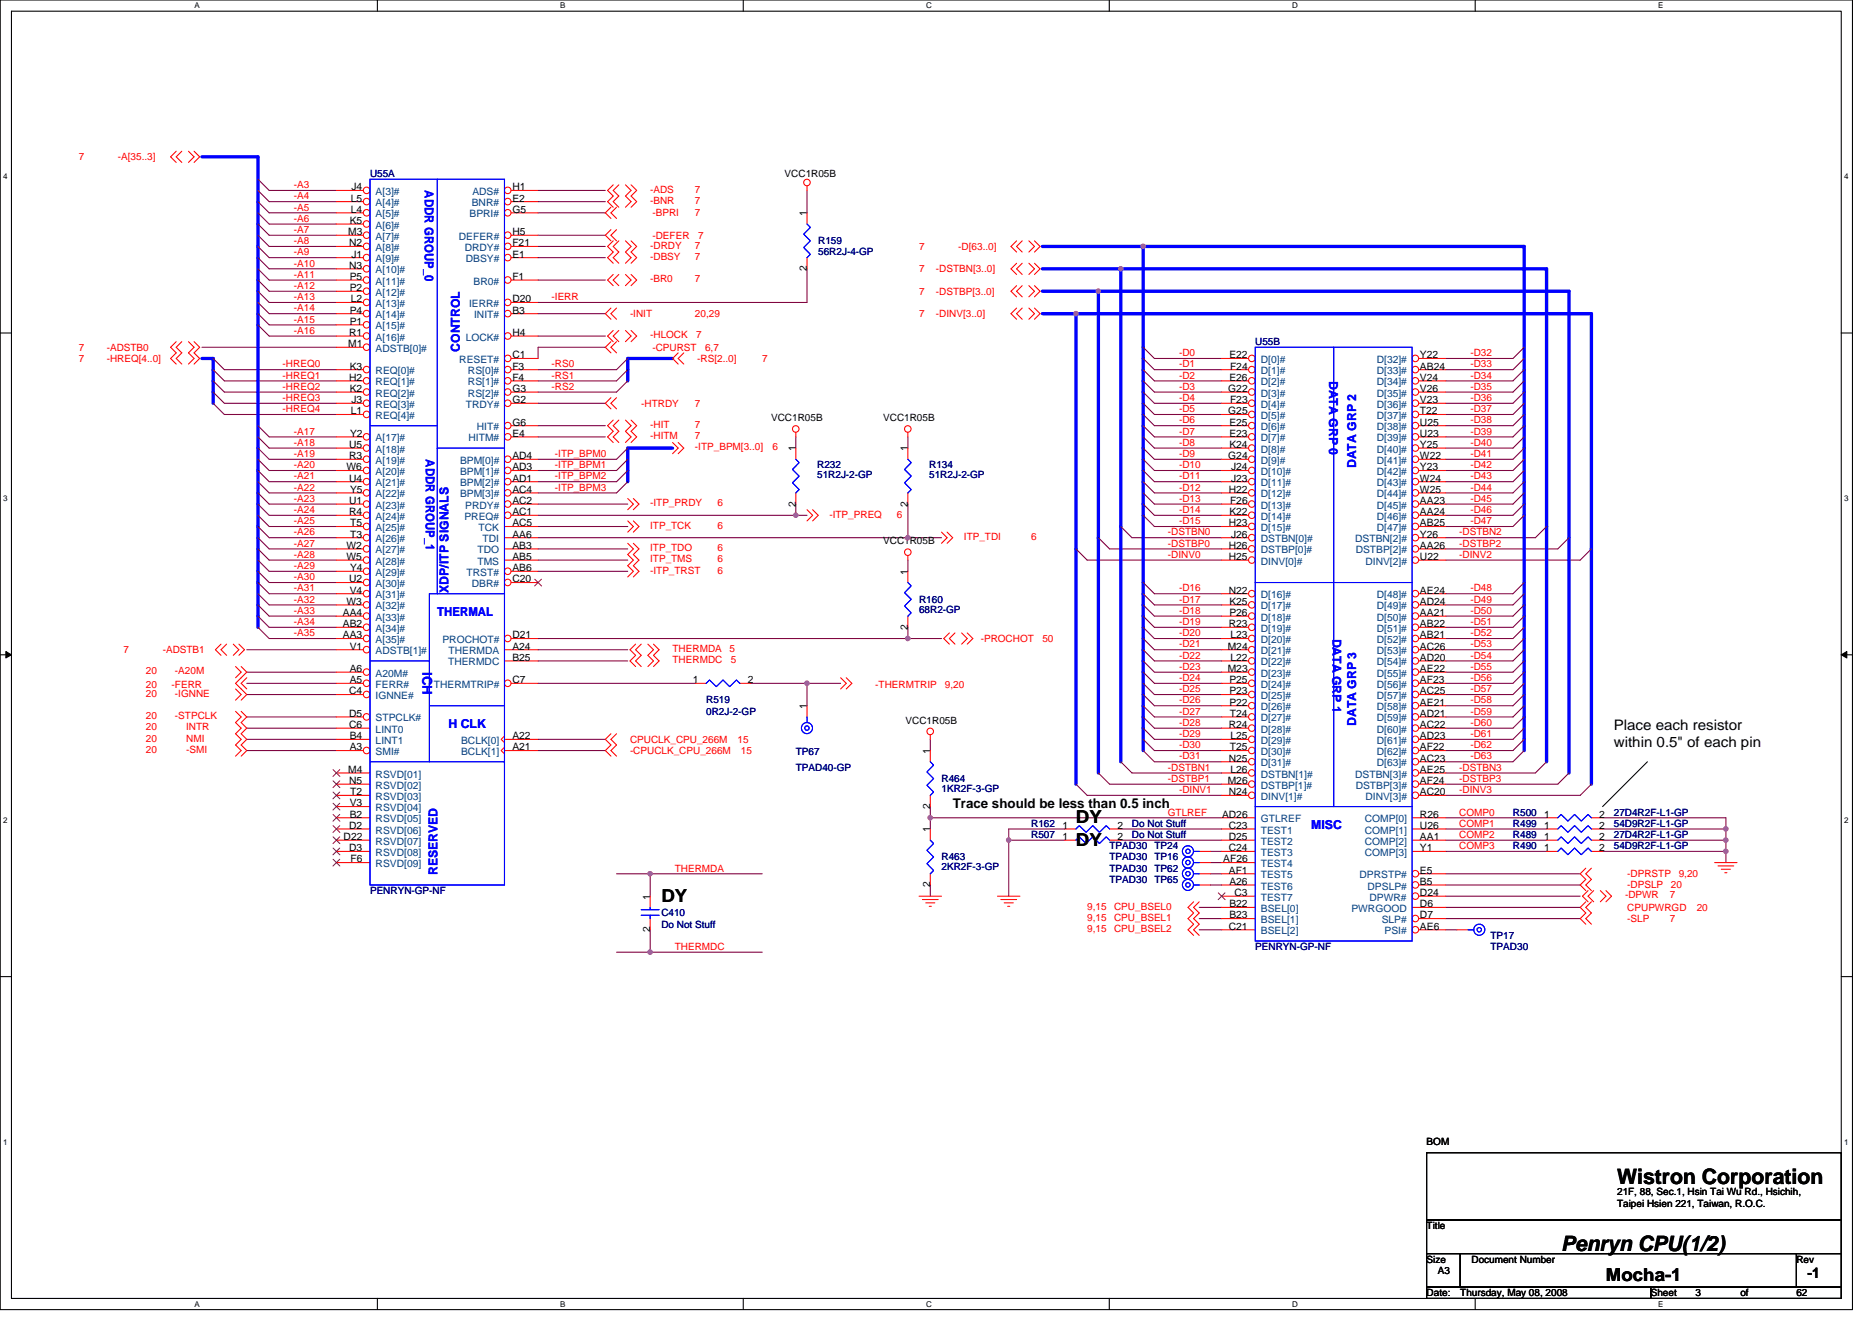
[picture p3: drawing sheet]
<svg xmlns="http://www.w3.org/2000/svg" width="297mm" height="210mm" viewBox="0 0 297 210" stroke-linecap="round" stroke-linejoin="round" font-family="sans-serif">
<defs><g id="words">
<g font-size="3.4">
<text x="256.6" y="187.9">Wistron Corporation</text>
<text x="247.7" y="198.5">Penryn CPU(1/2)</text>
</g>
<g font-size="2.8">
<text x="170.7" y="130.7">DY</text>
<text x="170.7" y="134.2">DY</text>
<text x="104.9" y="143.1">DY</text>
<text x="254.8" y="203.4">Mocha-1</text>
</g>
<g font-size="2.3">
<text x="256.1" y="115.9">Place each resistor</text>
<text x="256.1" y="118.5">within 0.5&quot; of each pin</text>
<text x="286.8" y="202.9">-1</text>
</g>
<text font-size="2.1" fill="#00f" x="67.1" y="106.7" transform="rotate(90 67.1 106.7)">ICH</text>
<text font-size="2.1" x="151.2" y="128.2">Trace should be less than 0.5 inch</text>
<g font-size="1.9" fill="#00f">
<text x="67.4" y="30.2" transform="rotate(90 67.4 30.2)">ADDR GROUP_0</text>
<text x="73" y="55.8" transform="rotate(-90 73 55.8)">CONTROL</text>
<text x="210.9" y="60.5" transform="rotate(90 210.9 60.5)">DATA GRP 0</text>
<text x="67.6" y="72.9" transform="rotate(90 67.6 72.9)">ADDR GROUP_1</text>
<text x="215.2" y="74.3" transform="rotate(-90 215.2 74.3)">DATA GRP 2</text>
<text x="71.2" y="94.1" transform="rotate(-90 71.2 94.1)">XDP/ITP SIGNALS</text>
<text x="69.4" y="97.8">THERMAL</text>
<text x="211.4" y="101.3" transform="rotate(90 211.4 101.3)">DATA GRP 1</text>
<text x="71.2" y="115.6">H CLK</text>
<text x="215.2" y="115.2" transform="rotate(-90 215.2 115.2)">DATA GRP 3</text>
<text x="208.1" y="131.6">MISC</text>
<text x="69.4" y="138.9" transform="rotate(-90 69.4 138.9)">RESERVED</text>
</g>
<g font-size="1.6" fill="#f00">
<text x="12.5" y="25.4">7</text>
<text x="18.7" y="25.4">-A[35..3]</text>
<text x="46.6" y="29.9">-A3</text>
<text x="46.6" y="31.6">-A4</text>
<text x="46.6" y="33.4">-A5</text>
<text x="46.6" y="35.2">-A6</text>
<text x="103.2" y="30.6">-ADS</text>
<text x="103.2" y="32.4">-BNR</text>
<text x="103.5" y="34.3">-BPRI</text>
<text x="110.3" y="32.4">7</text>
<text x="110.3" y="30.6">7</text>
<text x="110.3" y="34.3">7</text>
<text x="46.6" y="37">-A7</text>
<text x="46.6" y="38.8">-A8</text>
<text x="46.6" y="40.5">-A9</text>
<text x="103.2" y="39.5">-DRDY</text>
<text x="103.2" y="41.3">-DBSY</text>
<text x="103.5" y="37.9">-DEFER</text>
<text x="110.3" y="39.5">7</text>
<text x="110.3" y="41.3">7</text>
<text x="110.8" y="37.9">7</text>
<text x="145.8" y="39.6">7</text>
<text x="152.1" y="39.6">-D[63..0]</text>
<text x="46.6" y="42.3">-A10</text>
<text x="46.6" y="44.1">-A11</text>
<text x="46.6" y="45.9">-A12</text>
<text x="46.6" y="47.6">-A13</text>
<text x="87.5" y="47.6">-IERR</text>
<text x="103.2" y="44.8">-BR0</text>
<text x="110.3" y="44.8">7</text>
<text x="145.8" y="43.2">7</text>
<text x="145.8" y="46.8">7</text>
<text x="148.5" y="43.2">-DSTBN[3..0]</text>
<text x="148.5" y="46.8">-DSTBP[3..0]</text>
<text x="46.6" y="49.4">-A14</text>
<text x="46.6" y="51.2">-A15</text>
<text x="46.6" y="53">-A16</text>
<text x="100" y="50.3">-INIT</text>
<text x="103.2" y="53.7">-HLOCK</text>
<text x="110.3" y="50.3">20,29</text>
<text x="110.4" y="53.7">7</text>
<text x="145.8" y="50.3">7</text>
<text x="148.5" y="50.3">-DINV[3..0]</text>
<text x="12.5" y="55.6">7</text>
<text x="12.5" y="57.4">7</text>
<text x="16.9" y="55.6">-ADSTB0</text>
<text x="16.9" y="57.4">-HREQ[4..0]</text>
<text x="44.8" y="58.3">-HREQ0</text>
<text x="87.5" y="58.3">-RS0</text>
<text x="103.5" y="55.6">-CPURST</text>
<text x="110.6" y="57.4">-RS[2..0]</text>
<text x="111.9" y="55.6">6,7</text>
<text x="120.9" y="57.4">7</text>
<text x="187.1" y="56.5">-D0</text>
<text x="187.1" y="58.3">-D1</text>
<text x="233.3" y="56.5">-D32</text>
<text x="233.3" y="58.3">-D33</text>
<text x="44.8" y="60.1">-HREQ1</text>
<text x="44.8" y="61.9">-HREQ2</text>
<text x="44.8" y="63.6">-HREQ3</text>
<text x="44.8" y="65.4">-HREQ4</text>
<text x="87.5" y="60.1">-RS1</text>
<text x="87.5" y="61.9">-RS2</text>
<text x="101.7" y="64.5">-HTRDY</text>
<text x="110.3" y="64.5">7</text>
<text x="187.1" y="60.1">-D2</text>
<text x="187.1" y="61.9">-D3</text>
<text x="187.1" y="63.6">-D4</text>
<text x="187.1" y="65.4">-D5</text>
<text x="233.3" y="60.1">-D34</text>
<text x="233.3" y="61.9">-D35</text>
<text x="233.3" y="63.6">-D36</text>
<text x="233.3" y="65.4">-D37</text>
<text x="46.6" y="70.8">-A18</text>
<text x="46.6" y="69">-A17</text>
<text x="103.2" y="67.9">-HIT</text>
<text x="103.2" y="69.7">-HITM</text>
<text x="110.3" y="71.5">-ITP_BPM[3..0]</text>
<text x="110.3" y="67.9">7</text>
<text x="110.3" y="69.7">7</text>
<text x="122.6" y="71.5">6</text>
<text x="187.1" y="67.2">-D6</text>
<text x="187.1" y="69">-D7</text>
<text x="187.1" y="70.8">-D8</text>
<text x="233.3" y="67.2">-D38</text>
<text x="233.3" y="69">-D39</text>
<text x="233.3" y="70.8">-D40</text>
<text x="46.6" y="74.3">-A20</text>
<text x="46.6" y="76.1">-A21</text>
<text x="46.6" y="77.9">-A22</text>
<text x="46.6" y="72.5">-A19</text>
<text x="88" y="72.5">-ITP_BPM0</text>
<text x="88" y="74.3">-ITP_BPM1</text>
<text x="88" y="76.1">-ITP_BPM2</text>
<text x="88" y="77.9">-ITP_BPM3</text>
<text x="187.1" y="72.5">-D9</text>
<text x="187.1" y="74.3">-D10</text>
<text x="187.1" y="76.1">-D11</text>
<text x="187.1" y="77.9">-D12</text>
<text x="233.3" y="72.5">-D41</text>
<text x="233.3" y="74.3">-D42</text>
<text x="233.3" y="76.1">-D43</text>
<text x="233.3" y="77.9">-D44</text>
<text x="46.6" y="79.7">-A23</text>
<text x="46.6" y="81.4">-A24</text>
<text x="46.6" y="83.2">-A25</text>
<text x="103.2" y="83.9">ITP_TCK</text>
<text x="103.2" y="80.4">-ITP_PRDY</text>
<text x="113.8" y="80.4">6</text>
<text x="113.8" y="83.9">6</text>
<text x="131.6" y="82.1">-ITP_PREQ</text>
<text x="142.3" y="82.1">6</text>
<text x="187.1" y="79.7">-D13</text>
<text x="187.1" y="81.4">-D14</text>
<text x="187.1" y="83.2">-D15</text>
<text x="233.3" y="79.7">-D45</text>
<text x="233.3" y="81.4">-D46</text>
<text x="233.3" y="83.2">-D47</text>
<text x="46.6" y="85">-A26</text>
<text x="46.6" y="86.8">-A27</text>
<text x="46.6" y="88.5">-A28</text>
<text x="103.2" y="87.5">ITP_TDO</text>
<text x="103.2" y="89.3">ITP_TMS</text>
<text x="113.8" y="87.5">6</text>
<text x="113.8" y="89.3">6</text>
<text x="152.9" y="85.7">ITP_TDI</text>
<text x="163.6" y="85.7">6</text>
<text x="185.3" y="85">-DSTBN0</text>
<text x="185.3" y="86.8">-DSTBP0</text>
<text x="185.3" y="88.5">-DINV0</text>
<text x="231.5" y="85">-DSTBN2</text>
<text x="231.5" y="86.8">-DSTBP2</text>
<text x="231.5" y="88.5">-DINV2</text>
<text x="46.6" y="90.3">-A29</text>
<text x="46.6" y="92.1">-A30</text>
<text x="46.6" y="93.9">-A31</text>
<text x="46.6" y="95.7">-A32</text>
<text x="103.2" y="91">-ITP_TRST</text>
<text x="113.8" y="91">6</text>
<text x="187.1" y="93.9">-D16</text>
<text x="187.1" y="95.7">-D17</text>
<text x="233.3" y="93.9">-D48</text>
<text x="233.3" y="95.7">-D49</text>
<text x="46.6" y="97.4">-A33</text>
<text x="46.6" y="99.2">-A34</text>
<text x="46.6" y="101">-A35</text>
<text x="155.6" y="101.9">-PROCHOT</text>
<text x="165.4" y="101.9">50</text>
<text x="187.1" y="97.4">-D18</text>
<text x="187.1" y="99.2">-D19</text>
<text x="187.1" y="101">-D20</text>
<text x="233.3" y="99.2">-D51</text>
<text x="233.3" y="97.4">-D50</text>
<text x="233.3" y="101">-D52</text>
<text x="19.6" y="103.7">7</text>
<text x="23.2" y="107">20</text>
<text x="25.8" y="103.7">-ADSTB1</text>
<text x="27.8" y="107">-A20M</text>
<text x="106.7" y="103.5">THERMDA</text>
<text x="106.7" y="105.3">THERMDC</text>
<text x="115.8" y="103.5">5</text>
<text x="116" y="105.3">5</text>
<text x="187.1" y="102.8">-D21</text>
<text x="187.1" y="104.5">-D22</text>
<text x="187.1" y="106.3">-D23</text>
<text x="233.3" y="102.8">-D53</text>
<text x="233.3" y="104.5">-D54</text>
<text x="233.3" y="106.3">-D55</text>
<text x="23.2" y="109.2">20</text>
<text x="23.2" y="110.6">20</text>
<text x="27.2" y="109.2">-FERR</text>
<text x="27.8" y="110.6">-IGNNE</text>
<text x="138.9" y="109.2">-THERMTRIP</text>
<text x="149.9" y="109.2">9,20</text>
<text x="187.1" y="108.1">-D24</text>
<text x="187.1" y="109.9">-D25</text>
<text x="187.1" y="111.7">-D26</text>
<text x="187.1" y="113.4">-D27</text>
<text x="233.3" y="109.9">-D57</text>
<text x="233.3" y="108.1">-D56</text>
<text x="233.3" y="111.7">-D58</text>
<text x="233.3" y="113.4">-D59</text>
<text x="23.2" y="114.2">20</text>
<text x="23.2" y="115.9">20</text>
<text x="23.2" y="117.7">20</text>
<text x="23.2" y="119.5">20</text>
<text x="27.8" y="114.2">-STPCLK</text>
<text x="29.5" y="115.9">INTR</text>
<text x="29.5" y="117.7">NMI</text>
<text x="29.5" y="119.5">-SMI</text>
<text x="100" y="117.9">CPUCLK_CPU_266M</text>
<text x="100" y="119.7">-CPUCLK_CPU_266M</text>
<text x="117" y="117.9">15</text>
<text x="117.6" y="119.7">15</text>
<text x="187.1" y="115.2">-D28</text>
<text x="187.1" y="117">-D29</text>
<text x="187.1" y="118.8">-D30</text>
<text x="233.3" y="115.2">-D60</text>
<text x="233.3" y="117">-D61</text>
<text x="233.3" y="118.8">-D62</text>
<text x="185.3" y="122.3">-DSTBN1</text>
<text x="185.3" y="124.1">-DSTBP1</text>
<text x="187.1" y="120.5">-D31</text>
<text x="187.1" y="125.9">-DINV1</text>
<text x="231.5" y="122.3">-DSTBN3</text>
<text x="231.5" y="124.1">-DSTBP3</text>
<text x="231.5" y="125.9">-DINV3</text>
<text x="233.3" y="120.5">-D63</text>
<text x="185.3" y="129.4">GTLREF</text>
<text x="231.5" y="129.4">COMP0</text>
<text x="231.5" y="131.2">COMP1</text>
<text x="231.5" y="133">COMP2</text>
<text x="231.5" y="134.8">COMP3</text>
<text x="107.1" y="138.3">THERMDA</text>
<text x="257.8" y="142.6">-DPWR</text>
<text x="258.2" y="141">-DPSLP</text>
<text x="258.2" y="139.2">-DPRSTP</text>
<text x="265" y="142.6">7</text>
<text x="265.1" y="141">20</text>
<text x="266.4" y="139.2">9,20</text>
<text x="172.5" y="144.4">9,15</text>
<text x="172.5" y="146.2">9,15</text>
<text x="172.5" y="147.9">9,15</text>
<text x="176.8" y="144.4">CPU_BSEL0</text>
<text x="176.8" y="146.2">CPU_BSEL1</text>
<text x="176.8" y="147.9">CPU_BSEL2</text>
<text x="258.2" y="146.3">-SLP</text>
<text x="258.2" y="144.5">CPUPWRGD</text>
<text x="265" y="146.3">7</text>
<text x="269.2" y="144.5">20</text>
<text x="107.1" y="150.8">THERMDC</text>
</g>
<g font-size="1.6" fill="#000080">
<text x="58.7" y="28.1">U55A</text>
<text x="129.8" y="38.8">R159</text>
<text x="129.8" y="40.5">56R2J-4-GP</text>
<text x="199.2" y="54.8">U55B</text>
<text x="129.7" y="74.3">R232</text>
<text x="129.7" y="75.9">51R2J-2-GP</text>
<text x="147.4" y="74.3">R134</text>
<text x="147.4" y="75.9">51R2J-2-GP</text>
<text x="145.8" y="95.7">R160</text>
<text x="145.8" y="97.3">68R2-GP</text>
<text x="112.1" y="111.7">R519</text>
<text x="112.1" y="113.4">0R2J-2-GP</text>
<text x="126.3" y="119.8">TP67</text>
<text x="126.3" y="122.3">TPAD40-GP</text>
<text x="149.4" y="124.1">R464</text>
<text x="149.4" y="125.7">1KR2F-3-GP</text>
<text x="163.6" y="131.2">R162</text>
<text x="179.6" y="131.2">Do Not Stuff</text>
<text x="240.1" y="131.2">R499</text>
<text x="240.1" y="129.4">R500</text>
<text x="256.1" y="131.2">54D9R2F-L1-GP</text>
<text x="256.1" y="129.4">27D4R2F-L1-GP</text>
<text x="149.4" y="136.5">R463</text>
<text x="163.6" y="133">R507</text>
<text x="176.1" y="134.8">TPAD30</text>
<text x="176.1" y="136.5">TPAD30</text>
<text x="179.6" y="133">Do Not Stuff</text>
<text x="183.2" y="134.8">TP24</text>
<text x="183.2" y="136.5">TP16</text>
<text x="240.1" y="134.8">R490</text>
<text x="240.1" y="133">R489</text>
<text x="256.1" y="134.8">54D9R2F-L1-GP</text>
<text x="256.1" y="133">27D4R2F-L1-GP</text>
<text x="58.7" y="141.9">PENRYN-GP-NF</text>
<text x="149.4" y="138.2">2KR2F-3-GP</text>
<text x="176.1" y="140.1">TPAD30</text>
<text x="176.1" y="138.3">TPAD30</text>
<text x="183.2" y="140.1">TP65</text>
<text x="183.2" y="138.3">TP62</text>
<text x="104.9" y="145.4">C410</text>
<text x="104.9" y="147.2">Do Not Stuff</text>
<text x="236.5" y="149">TP17</text>
<text x="199.2" y="150.8">PENRYN-GP-NF</text>
<text x="236.5" y="150.8">TPAD30</text>
</g>
<g font-size="1.6">
<text x="124.5" y="28.1">VCC1R05B</text>
<text x="55.5" y="35.5">K5</text>
<text x="55.7" y="32">L5</text>
<text x="55.7" y="33.8">L4</text>
<text x="55.8" y="30.2">J4</text>
<text x="81.3" y="30.2">H1</text>
<text x="81.3" y="33.8">G5</text>
<text x="81.3" y="32">E2</text>
<text x="128" y="34.3" transform="rotate(-90 128 34.3)">1</text>
<text x="55.2" y="37.3">M3</text>
<text x="55.4" y="39.1">N2</text>
<text x="55.8" y="40.9">J1</text>
<text x="81.3" y="37.3">H5</text>
<text x="81.3" y="40.9">E1</text>
<text x="81.3" y="39.1">F21</text>
<text x="55.4" y="42.7">N3</text>
<text x="55.5" y="44.4">P5</text>
<text x="55.5" y="46.2">P2</text>
<text x="55.7" y="48">L2</text>
<text x="81.3" y="48">D20</text>
<text x="81.3" y="44.4">F1</text>
<text x="128" y="43.1" transform="rotate(-90 128 43.1)">2</text>
<text x="55.4" y="53.3">R1</text>
<text x="55.5" y="49.8">P4</text>
<text x="55.5" y="51.5">P1</text>
<text x="81.3" y="53.3">H4</text>
<text x="81.3" y="49.8">B3</text>
<text x="55.2" y="55.1">M1</text>
<text x="55.5" y="58.7">K3</text>
<text x="81.3" y="56.9">C1</text>
<text x="81.3" y="58.7">F3</text>
<text x="195.1" y="56.9">E22</text>
<text x="195.2" y="58.7">F24</text>
<text x="225.3" y="56.9">Y22</text>
<text x="225.3" y="58.7">AB24</text>
<text x="55.4" y="60.4">H2</text>
<text x="55.5" y="62.2">K2</text>
<text x="55.7" y="65.8">L1</text>
<text x="55.8" y="64">J3</text>
<text x="81.3" y="64">G2</text>
<text x="81.3" y="60.4">F4</text>
<text x="81.3" y="62.2">G3</text>
<text x="194.9" y="62.2">G22</text>
<text x="194.9" y="65.8">G25</text>
<text x="195.1" y="60.4">E26</text>
<text x="195.2" y="64">F23</text>
<text x="225.3" y="60.4">V24</text>
<text x="225.3" y="62.2">V26</text>
<text x="225.3" y="64">V23</text>
<text x="225.3" y="65.8">T22</text>
<text x="55.4" y="71.1">U5</text>
<text x="55.5" y="69.3">Y2</text>
<text x="81.3" y="69.3">E4</text>
<text x="81.3" y="67.5">G6</text>
<text x="122.4" y="66.8">VCC1R05B</text>
<text x="126.3" y="71.6" transform="rotate(-90 126.3 71.6)">1</text>
<text x="140.1" y="66.8">VCC1R05B</text>
<text x="144" y="71.6" transform="rotate(-90 144 71.6)">1</text>
<text x="195.1" y="67.5">E25</text>
<text x="195.1" y="69.3">E23</text>
<text x="195.1" y="71.1">K24</text>
<text x="225.3" y="67.5">U25</text>
<text x="225.3" y="69.3">U23</text>
<text x="225.3" y="71.1">Y25</text>
<text x="55" y="74.7">W6</text>
<text x="55.4" y="72.9">R3</text>
<text x="55.4" y="76.4">U4</text>
<text x="81.3" y="72.9">AD4</text>
<text x="81.3" y="74.7">AD3</text>
<text x="81.3" y="76.4">AD1</text>
<text x="194.9" y="72.9">G24</text>
<text x="195.3" y="74.7">J24</text>
<text x="195.3" y="76.4">J23</text>
<text x="225.3" y="72.9">W22</text>
<text x="225.3" y="74.7">Y23</text>
<text x="225.3" y="76.4">W24</text>
<text x="55.4" y="80">U1</text>
<text x="55.4" y="81.8">R4</text>
<text x="55.5" y="78.2">Y5</text>
<text x="55.6" y="83.5">T5</text>
<text x="81.3" y="80">AC2</text>
<text x="81.3" y="81.8">AC1</text>
<text x="81.3" y="83.5">AC5</text>
<text x="81.3" y="78.2">AC4</text>
<text x="126.3" y="80.4" transform="rotate(-90 126.3 80.4)">2</text>
<text x="144" y="80.4" transform="rotate(-90 144 80.4)">2</text>
<text x="195" y="78.2">H22</text>
<text x="195" y="83.5">H23</text>
<text x="195.1" y="81.8">K22</text>
<text x="195.2" y="80">F26</text>
<text x="225.3" y="78.2">W25</text>
<text x="225.3" y="80">AA23</text>
<text x="225.3" y="81.8">AA24</text>
<text x="225.3" y="83.5">AB25</text>
<text x="55" y="87.1">W2</text>
<text x="55" y="88.9">W5</text>
<text x="55.6" y="85.3">T3</text>
<text x="81.3" y="85.3">AA6</text>
<text x="81.3" y="87.1">AB3</text>
<text x="81.3" y="88.9">AB5</text>
<text x="140.1" y="86.4">VCC1R05B</text>
<text x="195" y="88.9">H25</text>
<text x="195" y="87.1">H26</text>
<text x="195.3" y="85.3">J26</text>
<text x="225.3" y="88.9">U22</text>
<text x="225.3" y="85.3">Y26</text>
<text x="225.3" y="87.1">AA26</text>
<text x="55" y="96">W3</text>
<text x="55.4" y="92.4">U2</text>
<text x="55.5" y="94.2">V4</text>
<text x="55.5" y="90.7">Y4</text>
<text x="81.3" y="90.7">AB6</text>
<text x="81.3" y="92.4">C20</text>
<text x="144" y="91.2" transform="rotate(-90 144 91.2)">1</text>
<text x="195" y="94.2">N22</text>
<text x="195.1" y="96">K25</text>
<text x="225.3" y="94.2">AE24</text>
<text x="225.3" y="96">AD24</text>
<text x="54.4" y="97.8">AA4</text>
<text x="54.4" y="99.5">AB2</text>
<text x="54.4" y="101.3">AA3</text>
<text x="81.3" y="101.3">D21</text>
<text x="144" y="99.9" transform="rotate(-90 144 99.9)">2</text>
<text x="195" y="99.5">R23</text>
<text x="195.1" y="97.8">P26</text>
<text x="195.3" y="101.3">L23</text>
<text x="225.3" y="97.8">AA21</text>
<text x="225.3" y="99.5">AB22</text>
<text x="225.3" y="101.3">AB21</text>
<text x="55.5" y="106.7">A6</text>
<text x="55.5" y="103.1">V1</text>
<text x="81.3" y="103.1">A24</text>
<text x="81.3" y="104.9">B25</text>
<text x="194.8" y="103.1">M24</text>
<text x="194.8" y="106.7">M23</text>
<text x="195.3" y="104.9">L22</text>
<text x="225.3" y="103.1">AC26</text>
<text x="225.3" y="104.9">AD20</text>
<text x="225.3" y="106.7">AE22</text>
<text x="55.4" y="110.2">C4</text>
<text x="55.4" y="113.8">D5</text>
<text x="55.5" y="108.4">A5</text>
<text x="81.3" y="108.4">C7</text>
<text x="109.9" y="108.4">1</text>
<text x="118.6" y="108.4">2</text>
<text x="128" y="112.5" transform="rotate(-90 128 112.5)">1</text>
<text x="195.1" y="108.4">P25</text>
<text x="195.1" y="110.2">P23</text>
<text x="195.1" y="112">P22</text>
<text x="195.2" y="113.8">T24</text>
<text x="225.3" y="108.4">AF23</text>
<text x="225.3" y="110.2">AC25</text>
<text x="225.3" y="112">AE21</text>
<text x="225.3" y="113.8">AD21</text>
<text x="55.4" y="115.5">C6</text>
<text x="55.5" y="117.3">B4</text>
<text x="55.5" y="119.1">A3</text>
<text x="81.3" y="117.3">A22</text>
<text x="81.3" y="119.1">A21</text>
<text x="143.7" y="114.9">VCC1R05B</text>
<text x="147.6" y="119.7" transform="rotate(-90 147.6 119.7)">1</text>
<text x="195" y="115.5">R24</text>
<text x="195.2" y="119.1">T25</text>
<text x="195.3" y="117.3">L25</text>
<text x="225.3" y="115.5">AC22</text>
<text x="225.3" y="117.3">AD23</text>
<text x="225.3" y="119.1">AF22</text>
<text x="55.2" y="122.7">M4</text>
<text x="55.4" y="124.4">N5</text>
<text x="194.8" y="124.4">M26</text>
<text x="195" y="120.9">N25</text>
<text x="195.3" y="122.7">L26</text>
<text x="225.3" y="120.9">AC23</text>
<text x="225.3" y="122.7">AE25</text>
<text x="225.3" y="124.4">AF24</text>
<text x="55.4" y="131.6">D2</text>
<text x="55.5" y="128">V3</text>
<text x="55.5" y="129.8">B2</text>
<text x="55.6" y="126.2">T2</text>
<text x="147.6" y="128.4" transform="rotate(-90 147.6 128.4)">2</text>
<text x="168.6" y="131.6">1</text>
<text x="177.3" y="131.6">2</text>
<text x="193.9" y="129.8">AD26</text>
<text x="195" y="126.2">N24</text>
<text x="195" y="131.6">C23</text>
<text x="225.3" y="129.8">R26</text>
<text x="225.3" y="131.6">U26</text>
<text x="225.3" y="126.2">AC20</text>
<text x="245" y="131.6">1</text>
<text x="245" y="129.8">1</text>
<text x="253.8" y="131.6">2</text>
<text x="253.8" y="129.8">2</text>
<text x="54.5" y="133.3">D22</text>
<text x="55.4" y="135.1">D3</text>
<text x="55.6" y="136.9">F6</text>
<text x="147.6" y="132.1" transform="rotate(-90 147.6 132.1)">1</text>
<text x="168.6" y="133.3">1</text>
<text x="177.3" y="133.3">2</text>
<text x="194.1" y="136.9">AF26</text>
<text x="195" y="135.1">C24</text>
<text x="195" y="133.3">D25</text>
<text x="225.3" y="133.3">AA1</text>
<text x="225.3" y="135.1">Y1</text>
<text x="245" y="135.1">1</text>
<text x="245" y="133.3">1</text>
<text x="253.8" y="135.1">2</text>
<text x="253.8" y="133.3">2</text>
<text x="103.1" y="142.8" transform="rotate(-90 103.1 142.8)">1</text>
<text x="147.6" y="140.8" transform="rotate(-90 147.6 140.8)">2</text>
<text x="195" y="138.7">AF1</text>
<text x="195.1" y="144">B22</text>
<text x="195.1" y="140.4">A26</text>
<text x="195.9" y="142.2">C3</text>
<text x="225.3" y="144">D6</text>
<text x="225.3" y="142.2">D24</text>
<text x="225.3" y="140.4">B5</text>
<text x="225.3" y="138.7">E5</text>
<text x="103.1" y="148" transform="rotate(-90 103.1 148)">2</text>
<text x="195" y="147.6">C21</text>
<text x="195.1" y="145.8">B23</text>
<text x="225.3" y="147.6">AE6</text>
<text x="225.3" y="145.8">D7</text>
<text x="226.4" y="181.7">BOM</text>
<text x="256.6" y="189.7">21F, 88, Sec.1, Hsin Tai Wu Rd., Hsichih,</text>
<text x="256.6" y="191.5">Taipei Hsien 221, Taiwan, R.O.C.</text>
<text x="226.4" y="195.1">Title</text>
<text x="226.4" y="200.4">Size</text>
<text x="228.2" y="202.2">A3</text>
<text x="233.5" y="200.4">Document Number</text>
<text x="285" y="200.4">Rev</text>
<text x="226.4" y="205.7">Date:</text>
<text x="231.7" y="205.7">Thursday, May 08, 2008</text>
<text x="261.9" y="205.7">Sheet</text>
<text x="269" y="205.7">3</text>
<text x="276.2" y="205.7">of</text>
<text x="285" y="205.7">62</text>
</g>
<g font-size="1.6" fill="#004080">
<text x="59.6" y="30.9">A[3]#</text>
<text x="59.6" y="32.7">A[4]#</text>
<text x="59.6" y="34.5">A[5]#</text>
<text x="74.5" y="34.5">BPRI#</text>
<text x="74.9" y="32.7">BNR#</text>
<text x="74.9" y="30.9">ADS#</text>
<text x="59.6" y="36.3">A[6]#</text>
<text x="59.6" y="38.1">A[7]#</text>
<text x="59.6" y="39.8">A[8]#</text>
<text x="59.6" y="41.6">A[9]#</text>
<text x="72.8" y="38.1">DEFER#</text>
<text x="73.7" y="39.8">DRDY#</text>
<text x="73.9" y="41.6">DBSY#</text>
<text x="59.6" y="43.4">A[10]#</text>
<text x="59.6" y="45.2">A[11]#</text>
<text x="59.6" y="46.9">A[12]#</text>
<text x="75.1" y="45.2">BR0#</text>
<text x="59.6" y="48.7">A[13]#</text>
<text x="59.6" y="50.5">A[14]#</text>
<text x="59.6" y="52.3">A[15]#</text>
<text x="74.4" y="48.7">IERR#</text>
<text x="75.2" y="50.5">INIT#</text>
<text x="59.6" y="54.1">A[16]#</text>
<text x="59.6" y="55.8">ADSTB[0]#</text>
<text x="59.6" y="59.4">REQ[0]#</text>
<text x="72.9" y="57.6">RESET#</text>
<text x="73.9" y="54.1">LOCK#</text>
<text x="74.2" y="59.4">RS[0]#</text>
<text x="200.1" y="57.6">D[0]#</text>
<text x="200.1" y="59.4">D[1]#</text>
<text x="218.5" y="57.6">D[32]#</text>
<text x="218.5" y="59.4">D[33]#</text>
<text x="59.6" y="61.2">REQ[1]#</text>
<text x="59.6" y="62.9">REQ[2]#</text>
<text x="59.6" y="64.7">REQ[3]#</text>
<text x="73.9" y="64.7">TRDY#</text>
<text x="74.2" y="61.2">RS[1]#</text>
<text x="74.2" y="62.9">RS[2]#</text>
<text x="200.1" y="61.2">D[2]#</text>
<text x="200.1" y="62.9">D[3]#</text>
<text x="200.1" y="64.7">D[4]#</text>
<text x="218.5" y="61.2">D[34]#</text>
<text x="218.5" y="62.9">D[35]#</text>
<text x="218.5" y="64.7">D[36]#</text>
<text x="59.6" y="70.1">A[17]#</text>
<text x="59.6" y="71.8">A[18]#</text>
<text x="59.6" y="66.5">REQ[4]#</text>
<text x="74.3" y="70.1">HITM#</text>
<text x="75.7" y="68.3">HIT#</text>
<text x="200.1" y="66.5">D[5]#</text>
<text x="200.1" y="68.3">D[6]#</text>
<text x="200.1" y="70.1">D[7]#</text>
<text x="200.1" y="71.8">D[8]#</text>
<text x="218.5" y="66.5">D[37]#</text>
<text x="218.5" y="68.3">D[38]#</text>
<text x="218.5" y="70.1">D[39]#</text>
<text x="218.5" y="71.8">D[40]#</text>
<text x="59.6" y="73.6">A[19]#</text>
<text x="59.6" y="75.4">A[20]#</text>
<text x="59.6" y="77.2">A[21]#</text>
<text x="73" y="73.6">BPM[0]#</text>
<text x="73" y="75.4">BPM[1]#</text>
<text x="73" y="77.2">BPM[2]#</text>
<text x="200.1" y="75.4">D[10]#</text>
<text x="200.1" y="77.2">D[11]#</text>
<text x="200.1" y="73.6">D[9]#</text>
<text x="218.5" y="73.6">D[41]#</text>
<text x="218.5" y="75.4">D[42]#</text>
<text x="218.5" y="77.2">D[43]#</text>
<text x="59.6" y="79">A[22]#</text>
<text x="59.6" y="80.7">A[23]#</text>
<text x="59.6" y="82.5">A[24]#</text>
<text x="73" y="79">BPM[3]#</text>
<text x="73.7" y="82.5">PREQ#</text>
<text x="73.8" y="80.7">PRDY#</text>
<text x="200.1" y="79">D[12]#</text>
<text x="200.1" y="80.7">D[13]#</text>
<text x="200.1" y="82.5">D[14]#</text>
<text x="218.5" y="79">D[44]#</text>
<text x="218.5" y="80.7">D[45]#</text>
<text x="218.5" y="82.5">D[46]#</text>
<text x="59.6" y="84.3">A[25]#</text>
<text x="59.6" y="86.1">A[26]#</text>
<text x="59.6" y="87.8">A[27]#</text>
<text x="59.6" y="89.6">A[28]#</text>
<text x="75.8" y="87.8">TDO</text>
<text x="75.8" y="89.6">TMS</text>
<text x="75.9" y="84.3">TCK</text>
<text x="76.6" y="86.1">TDI</text>
<text x="200.1" y="84.3">D[15]#</text>
<text x="200.1" y="89.6">DINV[0]#</text>
<text x="200.1" y="86.1">DSTBN[0]#</text>
<text x="200.1" y="87.8">DSTBP[0]#</text>
<text x="215" y="86.1">DSTBN[2]#</text>
<text x="215.1" y="87.8">DSTBP[2]#</text>
<text x="216.7" y="89.6">DINV[2]#</text>
<text x="218.5" y="84.3">D[47]#</text>
<text x="59.6" y="91.4">A[29]#</text>
<text x="59.6" y="93.2">A[30]#</text>
<text x="59.6" y="95">A[31]#</text>
<text x="74" y="91.4">TRST#</text>
<text x="74.9" y="93.2">DBR#</text>
<text x="200.1" y="95">D[16]#</text>
<text x="218.5" y="95">D[48]#</text>
<text x="59.6" y="96.7">A[32]#</text>
<text x="59.6" y="98.5">A[33]#</text>
<text x="59.6" y="100.3">A[34]#</text>
<text x="200.1" y="96.7">D[17]#</text>
<text x="200.1" y="98.5">D[18]#</text>
<text x="200.1" y="100.3">D[19]#</text>
<text x="218.5" y="96.7">D[49]#</text>
<text x="218.5" y="98.5">D[50]#</text>
<text x="218.5" y="100.3">D[51]#</text>
<text x="59.6" y="107.4">A20M#</text>
<text x="59.6" y="103.8">ADSTB[1]#</text>
<text x="59.6" y="102.1">A[35]#</text>
<text x="70.2" y="102.1">PROCHOT#</text>
<text x="71.1" y="105.6">THERMDC</text>
<text x="71.2" y="103.8">THERMDA</text>
<text x="200.1" y="102.1">D[20]#</text>
<text x="200.1" y="103.8">D[21]#</text>
<text x="200.1" y="105.6">D[22]#</text>
<text x="200.1" y="107.4">D[23]#</text>
<text x="218.5" y="102.1">D[52]#</text>
<text x="218.5" y="103.8">D[53]#</text>
<text x="218.5" y="105.6">D[54]#</text>
<text x="218.5" y="107.4">D[55]#</text>
<text x="59.6" y="109.2">FERR#</text>
<text x="59.6" y="111">IGNNE#</text>
<text x="68.9" y="109.2">THERMTRIP#</text>
<text x="200.1" y="109.2">D[24]#</text>
<text x="200.1" y="111">D[25]#</text>
<text x="200.1" y="112.7">D[26]#</text>
<text x="218.5" y="109.2">D[56]#</text>
<text x="218.5" y="111">D[57]#</text>
<text x="218.5" y="112.7">D[58]#</text>
<text x="59.6" y="116.3">LINT0</text>
<text x="59.6" y="118.1">LINT1</text>
<text x="59.6" y="119.8">SMI#</text>
<text x="59.6" y="114.5">STPCLK#</text>
<text x="73.2" y="118.1">BCLK[0]</text>
<text x="73.2" y="119.8">BCLK[1]</text>
<text x="200.1" y="114.5">D[27]#</text>
<text x="200.1" y="116.3">D[28]#</text>
<text x="200.1" y="118.1">D[29]#</text>
<text x="200.1" y="119.8">D[30]#</text>
<text x="218.5" y="114.5">D[59]#</text>
<text x="218.5" y="116.3">D[60]#</text>
<text x="218.5" y="118.1">D[61]#</text>
<text x="218.5" y="119.8">D[62]#</text>
<text x="59.6" y="123.4">RSVD[01]</text>
<text x="59.6" y="125.2">RSVD[02]</text>
<text x="200.1" y="121.6">D[31]#</text>
<text x="200.1" y="123.4">DSTBN[1]#</text>
<text x="200.1" y="125.2">DSTBP[1]#</text>
<text x="215" y="123.4">DSTBN[3]#</text>
<text x="215.1" y="125.2">DSTBP[3]#</text>
<text x="218.5" y="121.6">D[63]#</text>
<text x="59.6" y="127">RSVD[03]</text>
<text x="59.6" y="128.7">RSVD[04]</text>
<text x="59.6" y="130.5">RSVD[05]</text>
<text x="200.1" y="127">DINV[1]#</text>
<text x="200.1" y="130.5">GTLREF</text>
<text x="216.6" y="130.5">COMP[0]</text>
<text x="216.7" y="127">DINV[3]#</text>
<text x="59.6" y="132.3">RSVD[06]</text>
<text x="59.6" y="134.1">RSVD[07]</text>
<text x="59.6" y="135.8">RSVD[08]</text>
<text x="59.6" y="137.6">RSVD[09]</text>
<text x="200.1" y="135.8">TEST3</text>
<text x="200.1" y="134.1">TEST2</text>
<text x="200.1" y="137.6">TEST4</text>
<text x="200.1" y="132.3">TEST1</text>
<text x="216.6" y="132.3">COMP[1]</text>
<text x="216.6" y="134.1">COMP[2]</text>
<text x="216.6" y="135.8">COMP[3]</text>
<text x="200.1" y="139.4">TEST5</text>
<text x="200.1" y="141.2">TEST6</text>
<text x="200.1" y="143">TEST7</text>
<text x="215.7" y="139.4">DPRSTP#</text>
<text x="217" y="141.2">DPSLP#</text>
<text x="217.3" y="143">DPWR#</text>
<text x="200.1" y="144.7">BSEL[0]</text>
<text x="200.1" y="146.5">BSEL[1]</text>
<text x="200.1" y="148.3">BSEL[2]</text>
<text x="214.4" y="144.7">PWRGOOD</text>
<text x="219.2" y="146.5">SLP#</text>
<text x="219.7" y="148.3">PSI#</text>
</g>
<g font-size="1.3">
<text x="30.8" y="1.3">A</text>
<text x="88.9" y="1.3">B</text>
<text x="147" y="1.3">C</text>
<text x="205" y="1.3">D</text>
<text x="263.1" y="1.3">E</text>
<text x=".5" y="28.4">4</text>
<text x="292.6" y="28.4">4</text>
<text x=".5" y="79.5">3</text>
<text x="292.6" y="79.5">3</text>
<text x=".5" y="130.6">2</text>
<text x="292.6" y="130.6">2</text>
<text x=".5" y="181.7">1</text>
<text x="292.6" y="181.7">1</text>
<text x="30.8" y="207.4">A</text>
<text x="88.9" y="207.4">B</text>
<text x="147" y="207.4">C</text>
<text x="205" y="207.4">D</text>
<text x="263.1" y="207.4">E</text>
</g>
</g></defs>
<path d="M0 0h293.9v207.9h-293.9zM1.8 1.8h290.4v204.3h-290.4z" fill="none" stroke="#000" stroke-width=".17"/>
<g fill="#fff">
<path d="M30.8 .2h.9v1.4h-.9z"/>
<path d="M30.8 206.3h.9v1.4h-.9z"/>
</g>
<path d="M59.9 0v1.8M59.9 206.1v1.8" fill="none" stroke="#000" stroke-width=".17"/>
<g fill="#fff">
<path d="M88.9 .2h.8v1.4h-.8z"/>
<path d="M88.9 206.3h.8v1.4h-.8z"/>
</g>
<path d="M117.9 0v1.8M117.9 206.1v1.8" fill="none" stroke="#000" stroke-width=".17"/>
<g fill="#fff">
<path d="M147 .2h.9v1.4h-.9z"/>
<path d="M147 206.3h.9v1.4h-.9z"/>
</g>
<path d="M176 0v1.8M176 206.1v1.8" fill="none" stroke="#000" stroke-width=".17"/>
<g fill="#fff">
<path d="M205 .2h.9v1.4h-.9z"/>
<path d="M205 206.3h.9v1.4h-.9z"/>
</g>
<path d="M234.1 0v1.8M234.1 206.1v1.8" fill="none" stroke="#000" stroke-width=".17"/>
<g fill="#fff">
<path d="M263.1 .2h.8v1.4h-.8z"/>
<path d="M263.1 206.3h.8v1.4h-.8z"/>
<path d="M.5 27.3h.7v1.4h-.7z"/>
<path d="M292.6 27.3h.7v1.4h-.7z"/>
<path d="M.5 78.4h.7v1.4h-.7z"/>
<path d="M292.6 78.4h.7v1.4h-.7z"/>
</g>
<path d="M0 52.9h1.8M292.2 52.9h1.7" fill="none" stroke="#000" stroke-width=".17"/>
<g fill="#fff">
<path d="M.5 129.5h.7v1.4h-.7z"/>
<path d="M292.6 129.5h.7v1.4h-.7z"/>
</g>
<path d="M0 103.9h1.8M292.2 103.9h1.7" fill="none" stroke="#000" stroke-width=".17"/>
<path d="M.9 103.4l.9 .5-.9 .5zM292.2 103.9l.8-.5v1z" fill="#000" stroke="#000" stroke-width=".16"/>
<g fill="#fff">
<path d="M.5 180.5h.7v1.4h-.7z"/>
<path d="M292.6 180.5h.7v1.4h-.7z"/>
</g>
<path d="M261.4 120.9l-7.1 7.1M0 155h1.8M292.2 155h1.7M226.4 199h5.3v5.3h-5.3zM226.4 183h65.8v10.6h-65.8zM226.4 193.6h65.8v5.4h-65.8zM231.7 199h53.3v5.3h-53.3zM285 199h7.2v5.3h-7.2zM226.4 204.3h35.5v1.8h-35.5zM261.9 204.3h30.3v1.8h-30.3z" fill="none" stroke="#000" stroke-width=".17"/>
<g fill="none" stroke="#800040" stroke-width=".17">
<path d="M40.9 28.4l1.8 1.8h10.7M40.9 30.2l1.8 1.8h10.7M40.9 32l1.8 1.8h10.7M40.9 33.8l1.8 1.8h10.7M40.9 35.6l1.8 1.7h10.7M40.9 37.3l1.8 1.8h10.7M40.9 39.1l1.8 1.8h10.7M85.4 30.2h10.7M85.4 32h10.7M85.4 33.8h10.7M85.4 39.1h10.7M85.4 37.3h10.7"/>
<path d="M128.1 30.2v3.6M32 55.1h21.4M33.8 56.9l1.8 1.8h17.8M33.8 58.7l1.8 1.8h17.8M40.9 40.9l1.8 1.8h10.7M40.9 42.7l1.8 1.7h10.7M40.9 44.4l1.8 1.8h10.7M40.9 46.2l1.8 1.8h10.7M40.9 48l1.8 1.8h10.7M40.9 49.8l1.8 1.8h10.7M40.9 51.6l1.8 1.7h10.7M85.4 40.9h10.7"/>
<path d="M85.4 44.4h10.7M85.4 53.3h10.7M85.4 49.8h10.7M96.1 55.1h-10.7v1.8M99.6 58.7l-1.8 1.8h-12.4M99.6 56.9l-1.8 1.8h-12.4M128.1 42.7v5.3h-42.7M181.4 55.1l1.8 1.8h10.6M181.4 56.9l1.8 1.8h10.6M181.4 58.7l1.8 1.8h10.6M241.8 55.1l-1.7 1.8h-10.7M241.8 56.9l-1.7 1.8h-10.7"/>
<path d="M241.8 58.7l-1.7 1.8h-10.7M33.8 60.5l1.8 1.7h17.8M33.8 62.2l1.8 1.8h17.8M33.8 64l1.8 1.8h17.8M40.9 69.3l1.8 1.8h10.7M40.9 72.9l1.8 1.8h10.7M40.9 74.7l1.8 1.8h10.7M40.9 76.5l1.8 1.7h10.7M40.9 67.6l1.8 1.7h10.7M40.9 71.1l1.8 1.8h10.7M40.9 78.2l1.8 1.8h10.7M85.4 67.6h10.7"/>
<path d="M85.4 69.3h10.7M85.4 64h10.7M99.6 60.5l-1.8 1.7h-12.4M99.6 71.1l-1.8 1.8h-12.4M99.6 72.9l-1.8 1.8h-12.4M99.6 74.7l-1.8 1.8h-12.4M99.6 76.5l-1.8 1.7h-12.4M126.3 69.3v1.8M144.1 69.3v1.8M181.4 60.5l1.8 1.7h10.6M181.4 62.2l1.8 1.8h10.6M181.4 64l1.8 1.8h10.6"/>
<path d="M181.4 65.8l1.8 1.8h10.6M181.4 67.6l1.8 1.7h10.6M181.4 69.3l1.8 1.8h10.6M181.4 71.1l1.8 1.8h10.6M181.4 72.9l1.8 1.8h10.6M181.4 74.7l1.8 1.8h10.6M181.4 76.5l1.8 1.7h10.6M181.4 78.2l1.8 1.8h10.6M241.8 60.5l-1.7 1.7h-10.7M241.8 62.2l-1.7 1.8h-10.7M241.8 64l-1.7 1.8h-10.7M241.8 65.8l-1.7 1.8h-10.7"/>
<path d="M241.8 67.6l-1.7 1.7h-10.7M241.8 71.1l-1.7 1.8h-10.7M241.8 69.3l-1.7 1.8h-10.7M241.8 72.9l-1.7 1.8h-10.7M241.8 74.7l-1.7 1.8h-10.7M241.8 76.5l-1.7 1.7h-10.7M241.8 78.2l-1.7 1.8h-10.7M40.9 80l1.8 1.8h10.7M40.9 81.8l1.8 1.8h10.7M40.9 83.6l1.8 1.7h10.7M40.9 85.3l1.8 1.8h10.7M40.9 87.1l1.8 1.8h10.7"/>
<path d="M40.9 88.9l1.8 1.8h10.7M40.9 90.7l1.8 1.8h10.7M40.9 92.5l1.8 1.7h10.7M40.9 94.2l1.8 1.8h10.7M40.9 96l1.8 1.8h10.7M40.9 97.8l1.8 1.8h10.7M40.9 99.6l1.8 1.7h10.7M85.4 85.3h58.7M85.4 80h14.2M85.4 83.6h14.2M85.4 88.9h14.2M85.4 90.7h14.2"/>
<path d="M85.4 87.1h14.2M126.3 80v1.8h-40.9M126.3 81.8h1.8M144.1 85.3h5.3M144.1 99.6v1.7M144.1 80v5.3M144.1 88.9v1.8M170.7 87.1l1.8 1.8h21.3M174.3 85.3l1.8 1.8h17.7M177.8 83.6l1.8 1.7h14.2M181.4 80l1.8 1.8h10.6M181.4 81.8l1.8 1.8h10.6"/>
<path d="M181.4 92.5l1.8 1.7h10.6M181.4 94.2l1.8 1.8h10.6M181.4 96l1.8 1.8h10.6M181.4 97.8l1.8 1.8h10.6M181.4 99.6l1.8 1.7h10.6M241.8 80l-1.7 1.8h-10.7M241.8 81.8l-1.7 1.8h-10.7M241.8 92.5l-1.7 1.7h-10.7M241.8 94.2l-1.7 1.8h-10.7M241.8 97.8l-1.7 1.8h-10.7M241.8 96l-1.7 1.8h-10.7M241.8 99.6l-1.7 1.7h-10.7"/>
<path d="M245.4 83.6l-1.8 1.7h-14.2M249 85.3l-1.8 1.8h-17.8M252.5 87.1l-1.8 1.8h-21.3M39.2 108.5h14.2M39.2 115.6h14.2M39.2 117.3h14.2M39.2 119.1h14.2M39.2 106.7h14.2M39.2 110.2h14.2M39.2 103.1h14.2M39.2 113.8h14.2M85.4 101.3h58.7"/>
<path d="M85.4 117.3h10.7M85.4 119.1h10.7M85.4 108.5h24.9M85.4 104.9h14.2M85.4 103.1h14.2M119.2 108.5h8.9M128.1 108.5v3.5M128.1 108.5h5.3M144.1 101.3h5.3M147.6 117.3v1.8M181.4 101.3l1.8 1.8h10.6M181.4 103.1l1.8 1.8h10.6"/>
<path d="M181.4 104.9l1.8 1.8h10.6M181.4 106.7l1.8 1.8h10.6M181.4 108.5l1.8 1.7h10.6M181.4 110.2l1.8 1.8h10.6M181.4 112l1.8 1.8h10.6M181.4 113.8l1.8 1.8h10.6M181.4 115.6l1.8 1.7h10.6M181.4 117.3l1.8 1.8h10.6M181.4 119.1l1.8 1.8h10.6M241.8 101.3l-1.7 1.8h-10.7M241.8 103.1l-1.7 1.8h-10.7M241.8 104.9l-1.7 1.8h-10.7"/>
<path d="M241.8 108.5l-1.7 1.7h-10.7M241.8 106.7l-1.7 1.8h-10.7M241.8 110.2l-1.7 1.8h-10.7M241.8 112l-1.7 1.8h-10.7M241.8 113.8l-1.7 1.8h-10.7M241.8 115.6l-1.7 1.7h-10.7M241.8 119.1l-1.7 1.8h-10.7M241.8 117.3l-1.7 1.8h-10.7M97.8 138.7h5.4v3.5M103.2 138.7h17.7M147.6 129.8v1.8M147.6 128v1.8"/>
<path d="M147.6 129.8h46.2M160.1 133.3h8.8M160.1 133.4v8.8M168.9 131.6h-8.8v1.7M170.7 124.5l1.8 1.7h21.3M174.3 122.7l1.8 1.8h17.7M177.8 131.6h16M177.8 133.3h16M177.8 120.9l1.8 1.8h14.2M192.1 136.9h1.7M192.1 135.1h1.7M192.1 138.7h1.7"/>
<path d="M229.4 129.8h16M229.4 131.6h16M229.4 133.3h16M229.4 135.1h16M229.4 138.7h21.3M245.4 120.9l-1.8 1.8h-14.2M249 122.7l-1.8 1.8h-17.8M252.5 124.5l-1.8 1.7h-21.3M254.3 135.1h19.6M254.3 133.3h19.6M254.3 129.8h19.6v1.8M254.3 131.6h19.6"/>
<path d="M273.9 131.6v1.7M273.9 133.4v1.7M273.9 135.1v1.8M97.8 151.1h5.4M103.2 151.1h17.7M103.2 147.6v3.5M147.6 140.5v1.7M190.3 145.8h3.5M190.3 144h3.5M190.3 147.6h3.5M192.1 140.5h1.7M229.4 140.5h21.3"/>
<path d="M229.4 142.2h21.3M229.4 145.8h21.3M229.4 144h21.3M229.4 147.6h1.8"/>
</g>
<g fill="none" stroke="#00f" stroke-width=".53">
<path d="M32 24.9h8.9v74.7M165.4 39.1h16M181.4 39.1v80M181.4 39.1h60.4v80M32 56.9h1.8v7.1M106.7 56.9h-7.1v3.6M165.4 42.7h12.4M165.4 46.2h8.9M165.4 49.8h5.3M170.7 49.8h81.8v74.7M170.7 49.8v74.7M174.3 46.2h74.7v76.5"/>
<path d="M174.3 46.2v76.5M177.8 42.7h67.6v78.2M177.8 42.7v78.2M106.7 71.1h-7.1v5.4"/>
</g>
<g fill="#f0f" stroke="#f0f" stroke-width=".17">
<circle cx="126.3" cy="81.8" r=".35"/>
<circle cx="273.8" cy="133.3" r=".35"/>
<circle cx="160" cy="133.3" r=".35"/>
<circle cx="144" cy="101.3" r=".35"/>
<circle cx="147.6" cy="129.8" r=".35"/>
<circle cx="273.8" cy="131.6" r=".35"/>
<circle cx="144" cy="85.3" r=".35"/>
<circle cx="273.8" cy="135.1" r=".35"/>
<circle cx="181.4" cy="39.1" r=".35"/>
<circle cx="177.8" cy="42.7" r=".35"/>
<circle cx="174.3" cy="46.2" r=".35"/>
<circle cx="170.7" cy="49.8" r=".35"/>
<circle cx="128" cy="108.4" r=".35"/>
<circle cx="103.2" cy="138.7" r=".35"/>
<circle cx="103.2" cy="151.1" r=".35"/>
</g>
<g fill="none" stroke="#f00" stroke-width=".17">
<path d="M28 24l-.9 .9 .9 .9M28.8 24l-.8 .9 .8 .9M29.9 24l.9 .9-.9 .9M30.8 24l.9 .9-.9 .9M96.9 32.9l-.8 .9 .8 .9M96.9 36.4l-.8 .9 .8 .9M97.3 29.3l-.9 .9 .9 .9-.9 .9 .9 .9M97.3 38.2l-.9 .9 .9 .9-.9 .9 .9 .9M97.8 32.9l-.9 .9 .9 .9M97.8 36.4l-.9 .9 .9 .9M98.2 29.3l-.9 .9 .9 .9-.9 .9 .9 .9M98.2 38.2l-.9 .9 .9 .9-.9 .9 .9 .9"/>
<path d="M99.2 29.3l.9 .9-.9 .9 .9 .9-.9 .9M99.2 38.2l.9 .9-.9 .9 .9 .9-.9 .9M100.1 29.3l.9 .9-.9 .9 .9 .9-.9 .9M100.1 38.2l.9 .9-.9 .9 .9 .9-.9 .9M128.1 29.5v.7M161.3 38.2l-.9 .9 .9 .9M162.2 38.2l-.9 .9 .9 .9M163.3 38.2l.8 .9-.8 .9M164.1 38.2l.9 .9-.9 .9M28 54.2l-.9 .9 .9 .9-.9 .9 .9 .9M28.8 54.2l-.8 .9 .8 .9-.8 .9 .8 .9M29.9 54.2l.9 .9-.9 .9 .9 .9-.9 .9"/>
<path d="M30.8 54.2l.9 .9-.9 .9 .9 .9-.9 .9M96.9 54.2l-.8 .9 .8 .9M96.9 48.9l-.8 .9 .8 .9M97.3 43.6l-.9 .8 .9 .9M97.3 52.5l-.9 .8 .9 .9M97.8 54.2l-.9 .9 .9 .9M97.8 48.9l-.9 .9 .9 .9M98.2 43.6l-.9 .8 .9 .9M98.2 52.5l-.9 .8 .9 .9M99.2 43.6l.9 .8-.9 .9M99.2 52.5l.9 .8-.9 .9M100.1 43.6l.9 .8-.9 .9"/>
<path d="M100.1 52.5l.9 .8-.9 .9M107.6 56l-.9 .9 .9 .9M108.5 56l-.9 .9 .9 .9M161.3 41.8l-.9 .9 .9 .9M161.3 45.3l-.9 .9 .9 .9M161.3 48.9l-.9 .9 .9 .9M162.2 41.8l-.9 .9 .9 .9M162.2 45.3l-.9 .9 .9 .9M162.2 48.9l-.9 .9 .9 .9M163.3 41.8l.8 .9-.8 .9M163.3 45.3l.8 .9-.8 .9M163.3 48.9l.8 .9-.8 .9"/>
<path d="M164.1 41.8l.9 .9-.9 .9M164.1 45.3l.9 .9-.9 .9M164.1 48.9l.9 .9-.9 .9M96.9 63.1l-.8 .9 .8 .9M97.3 66.7l-.9 .9 .9 .9-.9 .8 .9 .9M97.8 63.1l-.9 .9 .9 .9M98.2 66.7l-.9 .9 .9 .9-.9 .8 .9 .9M99.2 66.7l.9 .9-.9 .9 .9 .8-.9 .9M99.6 79.1l.9 .9-.9 .9M100.1 66.7l.9 .9-.9 .9 .9 .8-.9 .9M100.5 79.1l.9 .9-.9 .9M106.7 70.2l.9 .9-.9 .9"/>
<path d="M107.6 70.2l.9 .9-.9 .9M126.3 68.6v.7M126.3 71.1v1.8M126.3 78.2v1.8M144.1 68.6v.7M144.1 71.1v1.8M144.1 78.2v1.8M99.6 82.7l.9 .9-.9 .9M99.6 86.2l.9 .9-.9 .9 .9 .9-.9 .9 .9 .9-.9 .9M100.5 82.7l.9 .9-.9 .9M100.5 86.2l.9 .9-.9 .9 .9 .9-.9 .9 .9 .9-.9 .9M128.1 80.9l.8 .9-.8 .9"/>
<path d="M128.9 80.9l.9 .9-.9 .9M144.1 88.2v.7M144.1 90.7v1.8M144.1 97.8v1.8M149.4 84.5l.9 .8-.9 .9M150.3 84.5l.9 .8-.9 .9M35.1 102.2l-.9 .9 .9 .9M36 102.2l-.9 .9 .9 .9M37 102.2l.9 .9-.9 .9M37.4 105.8l.9 .9-.9 .9M37.4 109.3l.9 .9-.9 .9M37.4 112.9l.9 .9-.9 .9 .9 .9-.9 .9 .9 .8-.9 .9 .9 .9-.9 .9"/>
<path d="M37.9 102.2l.9 .9-.9 .9M38.3 105.8l.9 .9-1.8 1.8 1.8 1.7-.9 .9M38.3 112.9l.9 .9-.9 .9 .9 .9-.9 .9 .9 .8-.9 .9 .9 .9-.9 .9M39.2 107.6l-.9 .9 .9 .8M96.9 116.5l-.8 .8 .8 .9-.8 .9 .8 .9M97.8 116.5l-.9 .8 .9 .9-.9 .9 .9 .9M100.9 102.2l-.9 .9 .9 .9-.9 .9 .9 .9M101.7 102.2l-.8 .9 .8 .9-.8 .9 .8 .9M102.8 102.2l.9 .9-.9 .9 .9 .9-.9 .9M103.7 102.2l.9 .9-.9 .9 .9 .9-.9 .9M110.3 108.5h1.8M117.4 108.5h1.8"/>
<path d="M133.4 107.6l.9 .9-.9 .8M134.3 107.6l.9 .9-.9 .8M147.6 116.6v.7M147.6 119.1v1.8M150.6 100.5l-.8 .8 .8 .9M151.5 100.5l-.9 .8 .9 .9M152.6 100.5l.9 .8-.9 .9M153.5 100.5l.9 .8-.9 .9M147.6 126.2v1.8M147.6 131.6v1.7M147.6 138.7v1.8M224.1 131.6h5.3"/>
<path d="M224.1 129.8h5.3M224.1 133.3h5.3M224.1 135.1h5.3M245.4 131.6h1.8M251.6 137.8l-.9 .9 .9 .9-.9 .9 .9 .9M252.5 137.8l-.9 .9 .9 .9-.9 .9 .9 .9M252.5 131.6h1.8M272.1 136.9h3.5M272.6 137.4h2.5M273.1 138h1.5M273.7 138.5h.3M145.8 142.2h3.6"/>
<path d="M146.4 142.8h2.5M146.9 143.3h1.4M147.4 143.8h.4M158.3 142.2h3.5M158.8 142.8h2.5M159.3 143.3h1.5M159.9 143.8h.3M189.4 143.1l-.9 .9 .9 .9-.9 .9 .9 .9-.9 .9 .9 .9M190.3 140.5h1.8M190.3 143.1l-.9 .9 .9 .9-.9 .9 .9 .9-.9 .9 .9 .9M251.6 143.1l-.9 .9 .9 .9-.9 .9 .9 .9M252 141.4l-.9 .8 .9 .9"/>
<path d="M252.5 143.1l-.9 .9 .9 .9-.9 .9 .9 .9M252.9 141.4l-.9 .8 .9 .9M253.9 141.4l.9 .8-.9 .9M254.8 141.4l.9 .8-.9 .9"/>
<circle cx="128" cy="29" r=".52"/>
<circle cx="126.3" cy="68.1" r=".52"/>
<circle cx="144" cy="68.1" r=".52"/>
<circle cx="144" cy="87.6" r=".52"/>
<circle cx="147.6" cy="116.1" r=".52"/>
</g>
<g fill="none" stroke="#00f" stroke-width=".17">
<path d="M126.3 72.9l.5 .5-1.1 1.1 1.1 1.1-1.1 1 1.1 1.1-.5 .5M144.1 72.9l.5 .5-1.1 1.1 1.1 1.1-1.1 1 1.1 1.1-.5 .5M144.1 92.5l.5 .5-1.1 1.1 1.1 1-1.1 1.1 1.1 1.1-.5 .5M112.1 108.5l.5-.6 1.1 1.1 1-1.1 1.1 1.1 1.1-1.1 .5 .6M147.6 133.3l.5 .6-1 1.1 1 1-1 1.1 1 1.1-.5 .5M147.6 120.9l.5 .5-1 1.1 1 1.1-1 1 1 1.1-.5 .5M247.2 131.6l.5-.6 1.1 1.1 1-1.1 1.1 1.1 1.1-1.1 .5 .6M189.4 140.5h.9"/>
<circle cx="188.5" cy="140.4" r=".35"/>
<circle cx="188.5" cy="140.4" r=".88"/>
</g>
<circle cx="198.6" cy="56.9" r=".52" fill="#fff" stroke="#f00" stroke-width=".17"/>
<path d="M193.8 56.9h4.3" fill="none" stroke="#f00" stroke-width=".17"/>
<circle cx="198.6" cy="58.7" r=".52" fill="#fff" stroke="#f00" stroke-width=".17"/>
<path d="M193.8 58.7h4.3" fill="none" stroke="#f00" stroke-width=".17"/>
<circle cx="198.6" cy="74.7" r=".52" fill="#fff" stroke="#f00" stroke-width=".17"/>
<path d="M193.8 74.7h4.3" fill="none" stroke="#f00" stroke-width=".17"/>
<circle cx="198.6" cy="76.4" r=".52" fill="#fff" stroke="#f00" stroke-width=".17"/>
<path d="M193.8 76.5h4.3" fill="none" stroke="#f00" stroke-width=".17"/>
<circle cx="198.6" cy="78.2" r=".52" fill="#fff" stroke="#f00" stroke-width=".17"/>
<path d="M193.8 78.2h4.3" fill="none" stroke="#f00" stroke-width=".17"/>
<circle cx="198.6" cy="80" r=".52" fill="#fff" stroke="#f00" stroke-width=".17"/>
<path d="M193.8 80h4.3" fill="none" stroke="#f00" stroke-width=".17"/>
<circle cx="198.6" cy="81.8" r=".52" fill="#fff" stroke="#f00" stroke-width=".17"/>
<path d="M193.8 81.8h4.3" fill="none" stroke="#f00" stroke-width=".17"/>
<circle cx="198.6" cy="83.6" r=".52" fill="#fff" stroke="#f00" stroke-width=".17"/>
<path d="M193.8 83.6h4.3" fill="none" stroke="#f00" stroke-width=".17"/>
<circle cx="198.6" cy="94.2" r=".52" fill="#fff" stroke="#f00" stroke-width=".17"/>
<path d="M193.8 94.2h4.3" fill="none" stroke="#f00" stroke-width=".17"/>
<circle cx="198.6" cy="96" r=".52" fill="#fff" stroke="#f00" stroke-width=".17"/>
<path d="M193.8 96h4.3" fill="none" stroke="#f00" stroke-width=".17"/>
<circle cx="198.6" cy="97.8" r=".52" fill="#fff" stroke="#f00" stroke-width=".17"/>
<path d="M193.8 97.8h4.3" fill="none" stroke="#f00" stroke-width=".17"/>
<circle cx="198.6" cy="99.6" r=".52" fill="#fff" stroke="#f00" stroke-width=".17"/>
<path d="M193.8 99.6h4.3" fill="none" stroke="#f00" stroke-width=".17"/>
<circle cx="198.6" cy="60.4" r=".52" fill="#fff" stroke="#f00" stroke-width=".17"/>
<path d="M193.8 60.5h4.3" fill="none" stroke="#f00" stroke-width=".17"/>
<circle cx="198.6" cy="101.3" r=".52" fill="#fff" stroke="#f00" stroke-width=".17"/>
<path d="M193.8 101.3h4.3" fill="none" stroke="#f00" stroke-width=".17"/>
<circle cx="198.6" cy="103.1" r=".52" fill="#fff" stroke="#f00" stroke-width=".17"/>
<path d="M193.8 103.1h4.3" fill="none" stroke="#f00" stroke-width=".17"/>
<circle cx="198.6" cy="104.9" r=".52" fill="#fff" stroke="#f00" stroke-width=".17"/>
<path d="M193.8 104.9h4.3" fill="none" stroke="#f00" stroke-width=".17"/>
<circle cx="198.6" cy="106.7" r=".52" fill="#fff" stroke="#f00" stroke-width=".17"/>
<path d="M193.8 106.7h4.3" fill="none" stroke="#f00" stroke-width=".17"/>
<circle cx="198.6" cy="108.4" r=".52" fill="#fff" stroke="#f00" stroke-width=".17"/>
<path d="M193.8 108.5h4.3" fill="none" stroke="#f00" stroke-width=".17"/>
<circle cx="198.6" cy="110.2" r=".52" fill="#fff" stroke="#f00" stroke-width=".17"/>
<path d="M193.8 110.2h4.3" fill="none" stroke="#f00" stroke-width=".17"/>
<circle cx="198.6" cy="112" r=".52" fill="#fff" stroke="#f00" stroke-width=".17"/>
<path d="M193.8 112h4.3" fill="none" stroke="#f00" stroke-width=".17"/>
<circle cx="198.6" cy="113.8" r=".52" fill="#fff" stroke="#f00" stroke-width=".17"/>
<path d="M193.8 113.8h4.3" fill="none" stroke="#f00" stroke-width=".17"/>
<circle cx="198.6" cy="115.6" r=".52" fill="#fff" stroke="#f00" stroke-width=".17"/>
<path d="M193.8 115.6h4.3" fill="none" stroke="#f00" stroke-width=".17"/>
<circle cx="198.6" cy="117.3" r=".52" fill="#fff" stroke="#f00" stroke-width=".17"/>
<path d="M193.8 117.3h4.3" fill="none" stroke="#f00" stroke-width=".17"/>
<circle cx="198.6" cy="62.2" r=".52" fill="#fff" stroke="#f00" stroke-width=".17"/>
<path d="M193.8 62.2h4.3" fill="none" stroke="#f00" stroke-width=".17"/>
<circle cx="198.6" cy="119.1" r=".52" fill="#fff" stroke="#f00" stroke-width=".17"/>
<path d="M193.8 119.1h4.3" fill="none" stroke="#f00" stroke-width=".17"/>
<circle cx="198.6" cy="120.9" r=".52" fill="#fff" stroke="#f00" stroke-width=".17"/>
<path d="M193.8 120.9h4.3" fill="none" stroke="#f00" stroke-width=".17"/>
<circle cx="224.6" cy="56.9" r=".52" fill="#fff" stroke="#f00" stroke-width=".17"/>
<path d="M225.1 56.9h4.3" fill="none" stroke="#f00" stroke-width=".17"/>
<circle cx="224.6" cy="58.7" r=".52" fill="#fff" stroke="#f00" stroke-width=".17"/>
<path d="M225.1 58.7h4.3" fill="none" stroke="#f00" stroke-width=".17"/>
<circle cx="224.6" cy="60.4" r=".52" fill="#fff" stroke="#f00" stroke-width=".17"/>
<path d="M225.1 60.5h4.3" fill="none" stroke="#f00" stroke-width=".17"/>
<circle cx="224.6" cy="62.2" r=".52" fill="#fff" stroke="#f00" stroke-width=".17"/>
<path d="M225.1 62.2h4.3" fill="none" stroke="#f00" stroke-width=".17"/>
<circle cx="224.6" cy="64" r=".52" fill="#fff" stroke="#f00" stroke-width=".17"/>
<path d="M225.1 64h4.3" fill="none" stroke="#f00" stroke-width=".17"/>
<circle cx="224.6" cy="65.8" r=".52" fill="#fff" stroke="#f00" stroke-width=".17"/>
<path d="M225.1 65.8h4.3" fill="none" stroke="#f00" stroke-width=".17"/>
<circle cx="224.6" cy="67.6" r=".52" fill="#fff" stroke="#f00" stroke-width=".17"/>
<path d="M225.1 67.6h4.3" fill="none" stroke="#f00" stroke-width=".17"/>
<circle cx="224.6" cy="69.3" r=".52" fill="#fff" stroke="#f00" stroke-width=".17"/>
<path d="M225.1 69.3h4.3" fill="none" stroke="#f00" stroke-width=".17"/>
<circle cx="198.6" cy="64" r=".52" fill="#fff" stroke="#f00" stroke-width=".17"/>
<path d="M193.8 64h4.3" fill="none" stroke="#f00" stroke-width=".17"/>
<circle cx="224.6" cy="71.1" r=".52" fill="#fff" stroke="#f00" stroke-width=".17"/>
<path d="M225.1 71.1h4.3" fill="none" stroke="#f00" stroke-width=".17"/>
<circle cx="224.6" cy="72.9" r=".52" fill="#fff" stroke="#f00" stroke-width=".17"/>
<path d="M225.1 72.9h4.3" fill="none" stroke="#f00" stroke-width=".17"/>
<circle cx="224.6" cy="74.7" r=".52" fill="#fff" stroke="#f00" stroke-width=".17"/>
<path d="M225.1 74.7h4.3" fill="none" stroke="#f00" stroke-width=".17"/>
<circle cx="224.6" cy="76.4" r=".52" fill="#fff" stroke="#f00" stroke-width=".17"/>
<path d="M225.1 76.5h4.3" fill="none" stroke="#f00" stroke-width=".17"/>
<circle cx="224.6" cy="78.2" r=".52" fill="#fff" stroke="#f00" stroke-width=".17"/>
<path d="M225.1 78.2h4.3" fill="none" stroke="#f00" stroke-width=".17"/>
<circle cx="224.6" cy="80" r=".52" fill="#fff" stroke="#f00" stroke-width=".17"/>
<path d="M225.1 80h4.3" fill="none" stroke="#f00" stroke-width=".17"/>
<circle cx="224.6" cy="81.8" r=".52" fill="#fff" stroke="#f00" stroke-width=".17"/>
<path d="M225.1 81.8h4.3" fill="none" stroke="#f00" stroke-width=".17"/>
<circle cx="224.6" cy="83.6" r=".52" fill="#fff" stroke="#f00" stroke-width=".17"/>
<path d="M225.1 83.6h4.3" fill="none" stroke="#f00" stroke-width=".17"/>
<circle cx="224.6" cy="94.2" r=".52" fill="#fff" stroke="#f00" stroke-width=".17"/>
<path d="M225.1 94.2h4.3" fill="none" stroke="#f00" stroke-width=".17"/>
<circle cx="224.6" cy="96" r=".52" fill="#fff" stroke="#f00" stroke-width=".17"/>
<path d="M225.1 96h4.3" fill="none" stroke="#f00" stroke-width=".17"/>
<circle cx="198.6" cy="65.8" r=".52" fill="#fff" stroke="#f00" stroke-width=".17"/>
<path d="M193.8 65.8h4.3" fill="none" stroke="#f00" stroke-width=".17"/>
<circle cx="224.6" cy="97.8" r=".52" fill="#fff" stroke="#f00" stroke-width=".17"/>
<path d="M225.1 97.8h4.3" fill="none" stroke="#f00" stroke-width=".17"/>
<circle cx="224.6" cy="99.6" r=".52" fill="#fff" stroke="#f00" stroke-width=".17"/>
<path d="M225.1 99.6h4.3" fill="none" stroke="#f00" stroke-width=".17"/>
<circle cx="224.6" cy="101.3" r=".52" fill="#fff" stroke="#f00" stroke-width=".17"/>
<path d="M225.1 101.3h4.3" fill="none" stroke="#f00" stroke-width=".17"/>
<circle cx="224.6" cy="103.1" r=".52" fill="#fff" stroke="#f00" stroke-width=".17"/>
<path d="M225.1 103.1h4.3" fill="none" stroke="#f00" stroke-width=".17"/>
<circle cx="224.6" cy="104.9" r=".52" fill="#fff" stroke="#f00" stroke-width=".17"/>
<path d="M225.1 104.9h4.3" fill="none" stroke="#f00" stroke-width=".17"/>
<circle cx="224.6" cy="106.7" r=".52" fill="#fff" stroke="#f00" stroke-width=".17"/>
<path d="M225.1 106.7h4.3" fill="none" stroke="#f00" stroke-width=".17"/>
<circle cx="224.6" cy="108.4" r=".52" fill="#fff" stroke="#f00" stroke-width=".17"/>
<path d="M225.1 108.5h4.3" fill="none" stroke="#f00" stroke-width=".17"/>
<circle cx="224.6" cy="110.2" r=".52" fill="#fff" stroke="#f00" stroke-width=".17"/>
<path d="M225.1 110.2h4.3" fill="none" stroke="#f00" stroke-width=".17"/>
<circle cx="224.6" cy="112" r=".52" fill="#fff" stroke="#f00" stroke-width=".17"/>
<path d="M225.1 112h4.3" fill="none" stroke="#f00" stroke-width=".17"/>
<circle cx="224.6" cy="113.8" r=".52" fill="#fff" stroke="#f00" stroke-width=".17"/>
<path d="M225.1 113.8h4.3" fill="none" stroke="#f00" stroke-width=".17"/>
<circle cx="198.6" cy="67.6" r=".52" fill="#fff" stroke="#f00" stroke-width=".17"/>
<path d="M193.8 67.6h4.3" fill="none" stroke="#f00" stroke-width=".17"/>
<circle cx="224.6" cy="115.6" r=".52" fill="#fff" stroke="#f00" stroke-width=".17"/>
<path d="M225.1 115.6h4.3" fill="none" stroke="#f00" stroke-width=".17"/>
<circle cx="224.6" cy="117.3" r=".52" fill="#fff" stroke="#f00" stroke-width=".17"/>
<path d="M225.1 117.3h4.3" fill="none" stroke="#f00" stroke-width=".17"/>
<circle cx="224.6" cy="119.1" r=".52" fill="#fff" stroke="#f00" stroke-width=".17"/>
<path d="M225.1 119.1h4.3" fill="none" stroke="#f00" stroke-width=".17"/>
<circle cx="224.6" cy="120.9" r=".52" fill="#fff" stroke="#f00" stroke-width=".17"/>
<path d="M225.1 120.9h4.3" fill="none" stroke="#f00" stroke-width=".17"/>
<circle cx="198.6" cy="69.3" r=".52" fill="#fff" stroke="#f00" stroke-width=".17"/>
<path d="M193.8 69.3h4.3" fill="none" stroke="#f00" stroke-width=".17"/>
<circle cx="198.6" cy="71.1" r=".52" fill="#fff" stroke="#f00" stroke-width=".17"/>
<path d="M193.8 71.1h4.3" fill="none" stroke="#f00" stroke-width=".17"/>
<circle cx="198.6" cy="72.9" r=".52" fill="#fff" stroke="#f00" stroke-width=".17"/>
<path d="M193.8 72.9h4.3M193.8 138.7h5.4" fill="none" stroke="#f00" stroke-width=".17"/>
<circle cx="198.6" cy="88.9" r=".52" fill="#fff" stroke="#f00" stroke-width=".17"/>
<path d="M193.8 88.9h4.3" fill="none" stroke="#f00" stroke-width=".17"/>
<circle cx="198.6" cy="126.2" r=".52" fill="#fff" stroke="#f00" stroke-width=".17"/>
<path d="M193.8 126.2h4.3" fill="none" stroke="#f00" stroke-width=".17"/>
<circle cx="224.6" cy="88.9" r=".52" fill="#fff" stroke="#f00" stroke-width=".17"/>
<path d="M225.1 88.9h4.3" fill="none" stroke="#f00" stroke-width=".17"/>
<circle cx="224.6" cy="126.2" r=".52" fill="#fff" stroke="#f00" stroke-width=".17"/>
<path d="M225.1 126.2h4.3" fill="none" stroke="#f00" stroke-width=".17"/>
<circle cx="224.6" cy="138.7" r=".52" fill="#fff" stroke="#f00" stroke-width=".17"/>
<path d="M225.1 138.7h4.3" fill="none" stroke="#f00" stroke-width=".17"/>
<circle cx="224.6" cy="140.5" r=".52" fill="#fff" stroke="#f00" stroke-width=".17"/>
<path d="M225.1 140.5h4.3" fill="none" stroke="#f00" stroke-width=".17"/>
<circle cx="224.6" cy="142.2" r=".52" fill="#fff" stroke="#f00" stroke-width=".17"/>
<path d="M225.1 142.2h4.3" fill="none" stroke="#f00" stroke-width=".17"/>
<circle cx="198.6" cy="85.3" r=".52" fill="#fff" stroke="#f00" stroke-width=".17"/>
<path d="M193.8 85.3h4.3" fill="none" stroke="#f00" stroke-width=".17"/>
<circle cx="198.6" cy="122.7" r=".52" fill="#fff" stroke="#f00" stroke-width=".17"/>
<path d="M193.8 122.7h4.3" fill="none" stroke="#f00" stroke-width=".17"/>
<circle cx="224.6" cy="85.3" r=".52" fill="#fff" stroke="#f00" stroke-width=".17"/>
<path d="M225.1 85.3h4.3" fill="none" stroke="#f00" stroke-width=".17"/>
<circle cx="224.6" cy="122.7" r=".52" fill="#fff" stroke="#f00" stroke-width=".17"/>
<path d="M225.1 122.7h4.3" fill="none" stroke="#f00" stroke-width=".17"/>
<circle cx="198.6" cy="87.1" r=".52" fill="#fff" stroke="#f00" stroke-width=".17"/>
<path d="M193.8 87.1h4.3" fill="none" stroke="#f00" stroke-width=".17"/>
<circle cx="198.6" cy="124.4" r=".52" fill="#fff" stroke="#f00" stroke-width=".17"/>
<path d="M193.8 124.5h4.3" fill="none" stroke="#f00" stroke-width=".17"/>
<circle cx="224.6" cy="87.1" r=".52" fill="#fff" stroke="#f00" stroke-width=".17"/>
<path d="M225.1 87.1h4.3" fill="none" stroke="#f00" stroke-width=".17"/>
<circle cx="224.6" cy="124.4" r=".52" fill="#fff" stroke="#f00" stroke-width=".17"/>
<path d="M193.8 129.8h5.4M225.1 124.5h4.3" fill="none" stroke="#f00" stroke-width=".17"/>
<circle cx="224.6" cy="147.6" r=".52" fill="#fff" stroke="#f00" stroke-width=".17"/>
<path d="M224.1 144h5.3M225.1 147.6h4.3" fill="none" stroke="#f00" stroke-width=".17"/>
<circle cx="224.6" cy="145.8" r=".52" fill="#fff" stroke="#f00" stroke-width=".17"/>
<g fill="none" stroke="#f00" stroke-width=".17">
<path d="M128.1 33.8v1.8M128.1 40.9v1.8M128.1 112v1.8M168.9 133.3h1.8M176.1 133.3h1.7M190.3 135.1h1.8M190.3 136.9h1.8M190.3 138.7h1.8M193.8 135.1h5.4M193.8 133.3h5.4M193.8 136.9h5.4M193.8 131.6h5.4"/>
<path d="M245.4 135.1h1.8M245.4 133.3h1.8M245.4 129.8h1.8M252.5 135.1h1.8M252.5 133.3h1.8M252.5 129.8h1.8M103.2 142.2v1.8M103.2 145.8v1.8M193.8 145.8h5.4M193.8 144h5.4M193.8 147.6h5.4M193.8 140.5h5.4"/>
<path d="M193.8 142.2h5.4M225.1 145.8h4.3M231.2 147.6h1.8"/>
</g>
<path d="M193.3 141.7l1.1 1.1M194.4 141.7l-1.1 1.1" fill="none" stroke="#804000" stroke-width=".16"/>
<g fill="none" stroke="#00f" stroke-width=".17">
<path d="M128.1 35.6l.5 .5-1.1 1.1 1.1 1-1.1 1.1 1.1 1.1-.5 .5M199.2 55.1h24.9v94.3h-24.9zM211.6 55.1v72.9M199.2 92.5h24.9M128.1 113.8v.9M170.7 133.3l.6-.5 1 1.1 1.1-1.1 1.1 1.1 1-1.1 .6 .5M189.4 138.7h.9M189.4 135.1h.9M189.4 136.9h.9M199.2 128h24.9M247.2 129.8l.5-.5 1.1 1 1-1 1.1 1 1.1-1 .5 .5M247.2 135.1l.5-.5 1.1 1.1 1-1.1 1.1 1.1 1.1-1.1 .5 .5"/>
<path d="M247.2 133.3l.5-.5 1.1 1.1 1-1.1 1.1 1.1 1.1-1.1 .5 .5M101.7 145.3h2.9M101.7 144.4h2.9M103.2 144v.4M103.2 145.3v.5M233 147.6h.8"/>
<circle cx="128" cy="115.6" r=".35"/>
<circle cx="128" cy="115.6" r=".88"/>
<circle cx="188.5" cy="135.1" r=".35"/>
<circle cx="188.5" cy="136.9" r=".35"/>
<circle cx="188.5" cy="138.7" r=".35"/>
<circle cx="188.5" cy="138.7" r=".88"/>
<circle cx="188.5" cy="135.1" r=".88"/>
<circle cx="188.5" cy="136.9" r=".88"/>
<circle cx="234.7" cy="147.6" r=".35"/>
<circle cx="234.7" cy="147.6" r=".88"/>
</g>
<circle cx="58.2" cy="42.7" r=".52" fill="#fff" stroke="#f00" stroke-width=".17"/>
<path d="M53.4 42.7h4.3" fill="none" stroke="#f00" stroke-width=".17"/>
<circle cx="58.2" cy="44.4" r=".52" fill="#fff" stroke="#f00" stroke-width=".17"/>
<path d="M53.4 44.4h4.3" fill="none" stroke="#f00" stroke-width=".17"/>
<circle cx="58.2" cy="46.2" r=".52" fill="#fff" stroke="#f00" stroke-width=".17"/>
<path d="M53.4 46.2h4.3" fill="none" stroke="#f00" stroke-width=".17"/>
<circle cx="58.2" cy="48" r=".52" fill="#fff" stroke="#f00" stroke-width=".17"/>
<path d="M53.4 48h4.3" fill="none" stroke="#f00" stroke-width=".17"/>
<circle cx="58.2" cy="49.8" r=".52" fill="#fff" stroke="#f00" stroke-width=".17"/>
<path d="M53.4 49.8h4.3" fill="none" stroke="#f00" stroke-width=".17"/>
<circle cx="58.2" cy="51.6" r=".52" fill="#fff" stroke="#f00" stroke-width=".17"/>
<path d="M53.4 51.6h4.3" fill="none" stroke="#f00" stroke-width=".17"/>
<circle cx="58.2" cy="53.3" r=".52" fill="#fff" stroke="#f00" stroke-width=".17"/>
<path d="M53.4 53.3h4.3" fill="none" stroke="#f00" stroke-width=".17"/>
<circle cx="58.2" cy="69.3" r=".52" fill="#fff" stroke="#f00" stroke-width=".17"/>
<path d="M53.4 69.3h4.3" fill="none" stroke="#f00" stroke-width=".17"/>
<circle cx="58.2" cy="71.1" r=".52" fill="#fff" stroke="#f00" stroke-width=".17"/>
<path d="M53.4 71.1h4.3" fill="none" stroke="#f00" stroke-width=".17"/>
<circle cx="58.2" cy="72.9" r=".52" fill="#fff" stroke="#f00" stroke-width=".17"/>
<path d="M53.4 72.9h4.3" fill="none" stroke="#f00" stroke-width=".17"/>
<circle cx="58.2" cy="74.7" r=".52" fill="#fff" stroke="#f00" stroke-width=".17"/>
<path d="M53.4 74.7h4.3" fill="none" stroke="#f00" stroke-width=".17"/>
<circle cx="58.2" cy="76.4" r=".52" fill="#fff" stroke="#f00" stroke-width=".17"/>
<path d="M53.4 76.5h4.3" fill="none" stroke="#f00" stroke-width=".17"/>
<circle cx="58.2" cy="78.2" r=".52" fill="#fff" stroke="#f00" stroke-width=".17"/>
<path d="M53.4 78.2h4.3" fill="none" stroke="#f00" stroke-width=".17"/>
<circle cx="58.2" cy="80" r=".52" fill="#fff" stroke="#f00" stroke-width=".17"/>
<path d="M53.4 80h4.3" fill="none" stroke="#f00" stroke-width=".17"/>
<circle cx="58.2" cy="81.8" r=".52" fill="#fff" stroke="#f00" stroke-width=".17"/>
<path d="M53.4 81.8h4.3" fill="none" stroke="#f00" stroke-width=".17"/>
<circle cx="58.2" cy="83.6" r=".52" fill="#fff" stroke="#f00" stroke-width=".17"/>
<path d="M53.4 83.6h4.3" fill="none" stroke="#f00" stroke-width=".17"/>
<circle cx="58.2" cy="85.3" r=".52" fill="#fff" stroke="#f00" stroke-width=".17"/>
<path d="M53.4 85.3h4.3" fill="none" stroke="#f00" stroke-width=".17"/>
<circle cx="58.2" cy="87.1" r=".52" fill="#fff" stroke="#f00" stroke-width=".17"/>
<path d="M53.4 87.1h4.3" fill="none" stroke="#f00" stroke-width=".17"/>
<circle cx="58.2" cy="88.9" r=".52" fill="#fff" stroke="#f00" stroke-width=".17"/>
<path d="M53.4 88.9h4.3" fill="none" stroke="#f00" stroke-width=".17"/>
<circle cx="58.2" cy="90.7" r=".52" fill="#fff" stroke="#f00" stroke-width=".17"/>
<path d="M53.4 90.7h4.3" fill="none" stroke="#f00" stroke-width=".17"/>
<circle cx="58.2" cy="30.2" r=".52" fill="#fff" stroke="#f00" stroke-width=".17"/>
<path d="M53.4 30.2h4.3" fill="none" stroke="#f00" stroke-width=".17"/>
<circle cx="58.2" cy="92.4" r=".52" fill="#fff" stroke="#f00" stroke-width=".17"/>
<path d="M53.4 92.5h4.3" fill="none" stroke="#f00" stroke-width=".17"/>
<circle cx="58.2" cy="94.2" r=".52" fill="#fff" stroke="#f00" stroke-width=".17"/>
<path d="M53.4 94.2h4.3M53.4 122.7h5.3M53.4 124.5h5.3M53.4 126.2h5.3M53.4 128h5.3M53.4 129.8h5.3M53.4 131.6h5.3M53.4 133.3h5.3" fill="none" stroke="#f00" stroke-width=".17"/>
<g fill="none" stroke="#804000" stroke-width=".16">
<path d="M52.8 122.2l1.1 1M52.8 123.9l1.1 1.1M52.8 125.7l1.1 1.1M52.8 127.5l1.1 1.1M52.8 129.3l1.1 1M52.8 131l1.1 1.1M52.8 132.8l1.1 1.1M53.9 122.2l-1.1 1M53.9 123.9l-1.1 1.1M53.9 125.7l-1.1 1.1M53.9 127.5l-1.1 1.1M53.9 129.3l-1.1 1"/>
<path d="M53.9 131l-1.1 1.1M53.9 132.8l-1.1 1.1"/>
</g>
<circle cx="58.2" cy="32" r=".52" fill="#fff" stroke="#f00" stroke-width=".17"/>
<path d="M53.4 32h4.3" fill="none" stroke="#f00" stroke-width=".17"/>
<circle cx="58.2" cy="33.8" r=".52" fill="#fff" stroke="#f00" stroke-width=".17"/>
<path d="M53.4 33.8h4.3" fill="none" stroke="#f00" stroke-width=".17"/>
<circle cx="58.2" cy="35.5" r=".52" fill="#fff" stroke="#f00" stroke-width=".17"/>
<path d="M53.4 35.6h4.3" fill="none" stroke="#f00" stroke-width=".17"/>
<circle cx="58.2" cy="37.3" r=".52" fill="#fff" stroke="#f00" stroke-width=".17"/>
<path d="M53.4 37.3h4.3" fill="none" stroke="#f00" stroke-width=".17"/>
<circle cx="58.2" cy="39.1" r=".52" fill="#fff" stroke="#f00" stroke-width=".17"/>
<path d="M53.4 39.1h4.3" fill="none" stroke="#f00" stroke-width=".17"/>
<circle cx="58.2" cy="40.9" r=".52" fill="#fff" stroke="#f00" stroke-width=".17"/>
<path d="M53.4 40.9h4.3" fill="none" stroke="#f00" stroke-width=".17"/>
<circle cx="58.2" cy="106.7" r=".52" fill="#fff" stroke="#f00" stroke-width=".17"/>
<path d="M53.4 106.7h4.3" fill="none" stroke="#f00" stroke-width=".17"/>
<circle cx="80.6" cy="30.2" r=".52" fill="#fff" stroke="#f00" stroke-width=".17"/>
<path d="M81.1 30.2h4.3" fill="none" stroke="#f00" stroke-width=".17"/>
<circle cx="58.2" cy="55.1" r=".52" fill="#fff" stroke="#f00" stroke-width=".17"/>
<path d="M53.4 55.1h4.3" fill="none" stroke="#f00" stroke-width=".17"/>
<circle cx="58.2" cy="103.1" r=".52" fill="#fff" stroke="#f00" stroke-width=".17"/>
<path d="M53.4 103.1h4.3M80 116.8l-.5 .5 .5 .6M80 118.6l-.5 .5 .5 .6M80 117.3h5.4M80 119.1h5.4M53.4 135.1h5.3" fill="none" stroke="#f00" stroke-width=".17"/>
<path d="M52.8 134.6l1.1 1.1M53.9 134.6l-1.1 1.1" fill="none" stroke="#804000" stroke-width=".16"/>
<circle cx="80.6" cy="32" r=".52" fill="#fff" stroke="#f00" stroke-width=".17"/>
<path d="M81.1 32h4.3" fill="none" stroke="#f00" stroke-width=".17"/>
<circle cx="80.6" cy="72.9" r=".52" fill="#fff" stroke="#f00" stroke-width=".17"/>
<path d="M81.1 72.9h4.3" fill="none" stroke="#f00" stroke-width=".17"/>
<circle cx="80.6" cy="74.7" r=".52" fill="#fff" stroke="#f00" stroke-width=".17"/>
<path d="M81.1 74.7h4.3" fill="none" stroke="#f00" stroke-width=".17"/>
<circle cx="80.6" cy="76.4" r=".52" fill="#fff" stroke="#f00" stroke-width=".17"/>
<path d="M81.1 76.5h4.3" fill="none" stroke="#f00" stroke-width=".17"/>
<circle cx="80.6" cy="78.2" r=".52" fill="#fff" stroke="#f00" stroke-width=".17"/>
<path d="M81.1 78.2h4.3" fill="none" stroke="#f00" stroke-width=".17"/>
<circle cx="80.6" cy="33.8" r=".52" fill="#fff" stroke="#f00" stroke-width=".17"/>
<path d="M81.1 33.8h4.3" fill="none" stroke="#f00" stroke-width=".17"/>
<circle cx="80.6" cy="44.4" r=".52" fill="#fff" stroke="#f00" stroke-width=".17"/>
<path d="M81.1 44.4h4.3" fill="none" stroke="#f00" stroke-width=".17"/>
<circle cx="80.6" cy="92.4" r=".52" fill="#fff" stroke="#f00" stroke-width=".17"/>
<path d="M81.1 92.5h4.3" fill="none" stroke="#f00" stroke-width=".17"/>
<path d="M84.9 91.9l1 1.1M85.9 91.9l-1.1 1.1" fill="none" stroke="#804000" stroke-width=".16"/>
<circle cx="80.6" cy="40.9" r=".52" fill="#fff" stroke="#f00" stroke-width=".17"/>
<path d="M81.1 40.9h4.3" fill="none" stroke="#f00" stroke-width=".17"/>
<circle cx="80.6" cy="37.3" r=".52" fill="#fff" stroke="#f00" stroke-width=".17"/>
<path d="M81.1 37.3h4.3" fill="none" stroke="#f00" stroke-width=".17"/>
<circle cx="80.6" cy="39.1" r=".52" fill="#fff" stroke="#f00" stroke-width=".17"/>
<path d="M81.1 39.1h4.3" fill="none" stroke="#f00" stroke-width=".17"/>
<circle cx="58.2" cy="108.4" r=".52" fill="#fff" stroke="#f00" stroke-width=".17"/>
<path d="M53.4 108.5h4.3" fill="none" stroke="#f00" stroke-width=".17"/>
<circle cx="80.6" cy="67.6" r=".52" fill="#fff" stroke="#f00" stroke-width=".17"/>
<path d="M81.1 67.6h4.3" fill="none" stroke="#f00" stroke-width=".17"/>
<circle cx="80.6" cy="69.3" r=".52" fill="#fff" stroke="#f00" stroke-width=".17"/>
<path d="M81.1 69.3h4.3" fill="none" stroke="#f00" stroke-width=".17"/>
<circle cx="80.6" cy="48" r=".52" fill="#fff" stroke="#f00" stroke-width=".17"/>
<path d="M81.1 48h4.3" fill="none" stroke="#f00" stroke-width=".17"/>
<circle cx="58.2" cy="110.2" r=".52" fill="#fff" stroke="#f00" stroke-width=".17"/>
<path d="M53.4 110.2h4.3" fill="none" stroke="#f00" stroke-width=".17"/>
<circle cx="80.6" cy="49.8" r=".52" fill="#fff" stroke="#f00" stroke-width=".17"/>
<path d="M81.1 49.8h4.3M53.4 115.6h5.3M53.4 117.3h5.3" fill="none" stroke="#f00" stroke-width=".17"/>
<circle cx="80.6" cy="53.3" r=".52" fill="#fff" stroke="#f00" stroke-width=".17"/>
<path d="M81.1 53.3h4.3" fill="none" stroke="#f00" stroke-width=".17"/>
<circle cx="80.6" cy="80" r=".52" fill="#fff" stroke="#f00" stroke-width=".17"/>
<path d="M81.1 80h4.3" fill="none" stroke="#f00" stroke-width=".17"/>
<circle cx="80.6" cy="81.8" r=".52" fill="#fff" stroke="#f00" stroke-width=".17"/>
<path d="M81.1 81.8h4.3" fill="none" stroke="#f00" stroke-width=".17"/>
<circle cx="80.6" cy="101.3" r=".52" fill="#fff" stroke="#f00" stroke-width=".17"/>
<path d="M81.1 101.3h4.3" fill="none" stroke="#f00" stroke-width=".17"/>
<circle cx="58.2" cy="58.7" r=".52" fill="#fff" stroke="#f00" stroke-width=".17"/>
<path d="M53.4 58.7h4.3" fill="none" stroke="#f00" stroke-width=".17"/>
<circle cx="58.2" cy="60.4" r=".52" fill="#fff" stroke="#f00" stroke-width=".17"/>
<path d="M53.4 60.5h4.3" fill="none" stroke="#f00" stroke-width=".17"/>
<circle cx="58.2" cy="62.2" r=".52" fill="#fff" stroke="#f00" stroke-width=".17"/>
<path d="M53.4 62.2h4.3" fill="none" stroke="#f00" stroke-width=".17"/>
<circle cx="58.2" cy="64" r=".52" fill="#fff" stroke="#f00" stroke-width=".17"/>
<path d="M53.4 64h4.3" fill="none" stroke="#f00" stroke-width=".17"/>
<circle cx="58.2" cy="65.8" r=".52" fill="#fff" stroke="#f00" stroke-width=".17"/>
<path d="M53.4 65.8h4.3" fill="none" stroke="#f00" stroke-width=".17"/>
<circle cx="80.6" cy="56.9" r=".52" fill="#fff" stroke="#f00" stroke-width=".17"/>
<path d="M81.1 56.9h4.3" fill="none" stroke="#f00" stroke-width=".17"/>
<circle cx="80.6" cy="58.7" r=".52" fill="#fff" stroke="#f00" stroke-width=".17"/>
<path d="M81.1 58.7h4.3" fill="none" stroke="#f00" stroke-width=".17"/>
<circle cx="80.6" cy="60.4" r=".52" fill="#fff" stroke="#f00" stroke-width=".17"/>
<path d="M81.1 60.5h4.3" fill="none" stroke="#f00" stroke-width=".17"/>
<circle cx="80.6" cy="62.2" r=".52" fill="#fff" stroke="#f00" stroke-width=".17"/>
<path d="M81.1 62.2h4.3" fill="none" stroke="#f00" stroke-width=".17"/>
<circle cx="58.2" cy="119.1" r=".52" fill="#fff" stroke="#f00" stroke-width=".17"/>
<path d="M53.4 119.1h4.3" fill="none" stroke="#f00" stroke-width=".17"/>
<circle cx="58.2" cy="113.8" r=".52" fill="#fff" stroke="#f00" stroke-width=".17"/>
<path d="M80 83.6h5.4M80 85.3h5.4M80 87.1h5.4M53.4 113.8h4.3" fill="none" stroke="#f00" stroke-width=".17"/>
<circle cx="80.6" cy="108.4" r=".52" fill="#fff" stroke="#f00" stroke-width=".17"/>
<path d="M80 88.9h5.4M80 103.1h5.4M80 104.9h5.4M81.1 108.5h4.3" fill="none" stroke="#f00" stroke-width=".17"/>
<circle cx="80.6" cy="64" r=".52" fill="#fff" stroke="#f00" stroke-width=".17"/>
<path d="M81.1 64h4.3" fill="none" stroke="#f00" stroke-width=".17"/>
<circle cx="80.6" cy="90.7" r=".52" fill="#fff" stroke="#f00" stroke-width=".17"/>
<path d="M81.1 90.7h4.3" fill="none" stroke="#f00" stroke-width=".17"/>
<circle cx="58.2" cy="96" r=".52" fill="#fff" stroke="#f00" stroke-width=".17"/>
<path d="M53.4 96h4.3" fill="none" stroke="#f00" stroke-width=".17"/>
<circle cx="58.2" cy="97.8" r=".52" fill="#fff" stroke="#f00" stroke-width=".17"/>
<path d="M53.4 97.8h4.3" fill="none" stroke="#f00" stroke-width=".17"/>
<circle cx="58.2" cy="99.6" r=".52" fill="#fff" stroke="#f00" stroke-width=".17"/>
<path d="M53.4 99.6h4.3" fill="none" stroke="#f00" stroke-width=".17"/>
<circle cx="58.2" cy="101.3" r=".52" fill="#fff" stroke="#f00" stroke-width=".17"/>
<path d="M53.4 101.3h4.3M53.4 136.9h5.3M168.9 131.6h1.8M176.1 131.6h1.7" fill="none" stroke="#f00" stroke-width=".17"/>
<path d="M52.8 136.4l1.1 1.1M53.9 136.4l-1.1 1.1" fill="none" stroke="#804000" stroke-width=".16"/>
<path d="M58.7 28.4h21.3v112.1h-21.3zM69.4 28.4v65.8M58.7 67.6h10.7M69.4 71.1h10.6M80 94.2h-11.9v26.7M58.7 104.9h9.4M68.1 112h11.9M58.7 120.9h21.3M170.7 131.6l.6-.6 1 1.1 1.1-1.1 1.1 1.1 1-1.1 .6 .6" fill="none" stroke="#00f" stroke-width=".17"/>
<g fill="#f0f" stroke="#f0f" stroke-width=".17">
<circle cx="126.3" cy="81.8" r=".35"/>
<circle cx="273.8" cy="133.3" r=".35"/>
<circle cx="160" cy="133.3" r=".35"/>
<circle cx="144" cy="101.3" r=".35"/>
<circle cx="147.6" cy="129.8" r=".35"/>
<circle cx="273.8" cy="131.6" r=".35"/>
<circle cx="144" cy="85.3" r=".35"/>
<circle cx="273.8" cy="135.1" r=".35"/>
<circle cx="181.4" cy="39.1" r=".35"/>
<circle cx="177.8" cy="42.7" r=".35"/>
<circle cx="174.3" cy="46.2" r=".35"/>
<circle cx="170.7" cy="49.8" r=".35"/>
<circle cx="128" cy="108.4" r=".35"/>
<circle cx="103.2" cy="138.7" r=".35"/>
<circle cx="103.2" cy="151.1" r=".35"/>
</g>
<use href="#words"/>
</svg>
